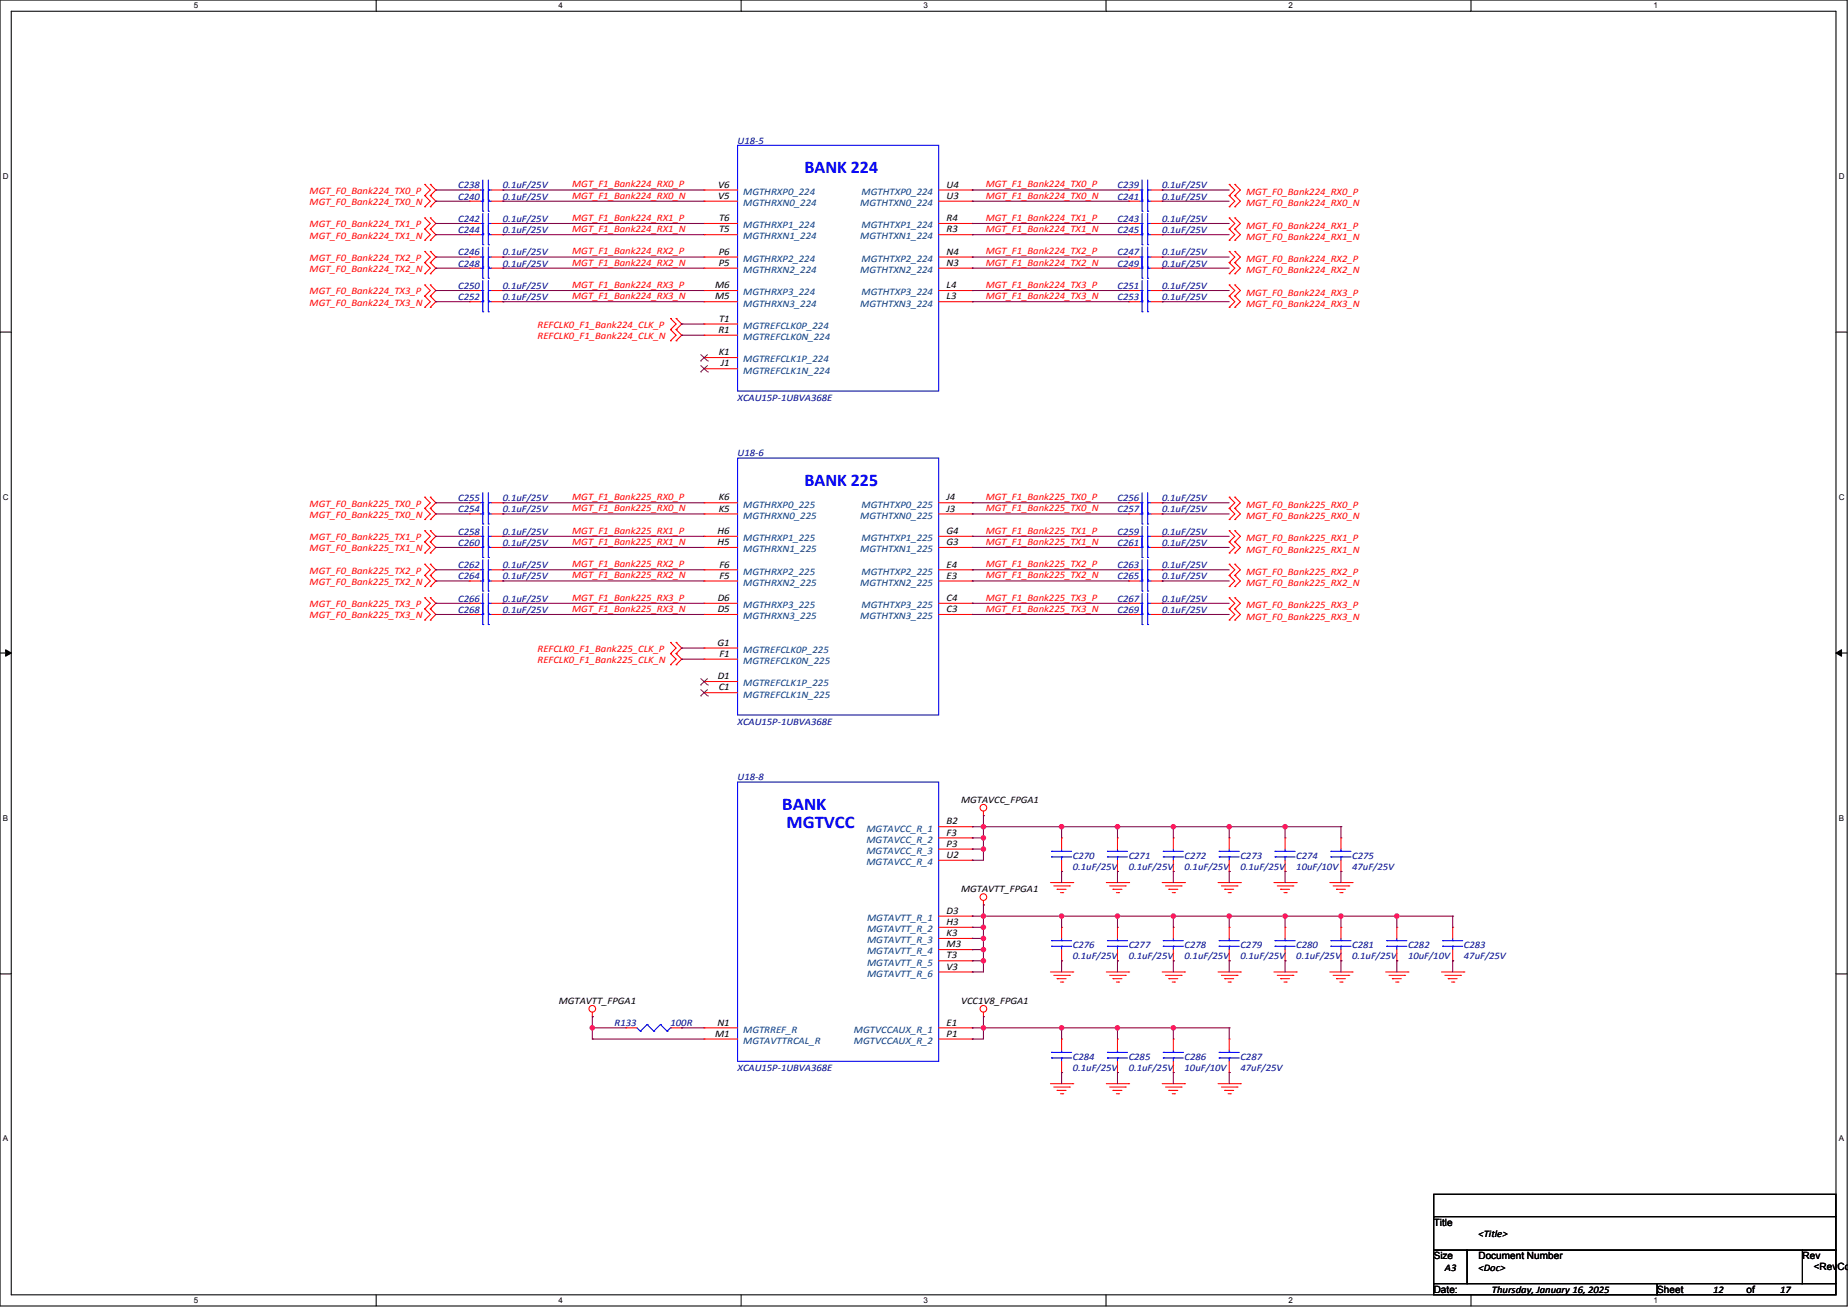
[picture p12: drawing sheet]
<svg xmlns="http://www.w3.org/2000/svg" width="1189mm" height="841mm" viewBox="0 0 1189 841" stroke-linecap="round" stroke-linejoin="round" font-family="sans-serif">
<defs><g id="words">
<g font-size="11.5" fill="#00f">
<text x="518" y="112">BANK 224</text>
<text x="518" y="313">BANK 225</text>
<text x="503" y="521">BANK</text>
<text x="506" y="533">MGTVCC</text>
</g>
<g font-size="6.5">
<text x="462" y="121">V6</text>
<text x="609" y="121">U4</text>
<text x="462" y="128">V5</text>
<text x="609" y="128">U3</text>
<text x="463" y="142">T6</text>
<text x="609" y="142">R4</text>
<text x="463" y="150">T5</text>
<text x="609" y="150">R3</text>
<text x="462" y="164">P6</text>
<text x="609" y="164">N4</text>
<text x="462" y="171">P5</text>
<text x="609" y="171">N3</text>
<text x="460" y="185">M6</text>
<text x="609" y="185">L4</text>
<text x="460" y="193">M5</text>
<text x="609" y="193">L3</text>
<text x="463" y="207">T1</text>
<text x="462" y="214">R1</text>
<text x="462" y="229">K1</text>
<text x="464" y="236">J1</text>
<text x="462" y="322">K6</text>
<text x="609" y="322">J4</text>
<text x="462" y="329">K5</text>
<text x="609" y="329">J3</text>
<text x="462" y="344">H6</text>
<text x="609" y="344">G4</text>
<text x="462" y="351">H5</text>
<text x="609" y="351">G3</text>
<text x="463" y="365">F6</text>
<text x="609" y="365">E4</text>
<text x="463" y="372">F5</text>
<text x="609" y="372">E3</text>
<text x="462" y="387">D6</text>
<text x="609" y="387">C4</text>
<text x="462" y="394">D5</text>
<text x="609" y="394">C3</text>
<text x="462" y="416">G1</text>
<text x="463" y="423">F1</text>
<text x="462" y="437">D1</text>
<text x="462" y="444">C1</text>
<text x="609" y="530">B2</text>
<text x="609" y="538">F3</text>
<text x="609" y="545">P3</text>
<text x="609" y="552">U2</text>
<text x="609" y="588">D3</text>
<text x="609" y="595">H3</text>
<text x="609" y="602">K3</text>
<text x="609" y="610">M3</text>
<text x="609" y="617">T3</text>
<text x="609" y="624">V3</text>
<text x="461" y="660">N1</text>
<text x="609" y="660">E1</text>
<text x="460" y="667">M1</text>
<text x="609" y="667">P1</text>
</g>
<g font-size="6.5" fill="#004080">
<text x="478" y="125">MGTHRXP0_224</text>
<text x="554" y="125">MGTHTXP0_224</text>
<text x="478" y="133">MGTHRXN0_224</text>
<text x="553" y="133">MGTHTXN0_224</text>
<text x="478" y="147">MGTHRXP1_224</text>
<text x="554" y="147">MGTHTXP1_224</text>
<text x="478" y="154">MGTHRXN1_224</text>
<text x="553" y="154">MGTHTXN1_224</text>
<text x="478" y="168">MGTHRXP2_224</text>
<text x="554" y="168">MGTHTXP2_224</text>
<text x="478" y="176">MGTHRXN2_224</text>
<text x="553" y="176">MGTHTXN2_224</text>
<text x="478" y="190">MGTHRXP3_224</text>
<text x="554" y="190">MGTHTXP3_224</text>
<text x="478" y="197">MGTHRXN3_224</text>
<text x="553" y="197">MGTHTXN3_224</text>
<text x="478" y="212">MGTREFCLK0P_224</text>
<text x="478" y="219">MGTREFCLK0N_224</text>
<text x="478" y="233">MGTREFCLK1P_224</text>
<text x="478" y="240">MGTREFCLK1N_224</text>
<text x="478" y="327">MGTHRXP0_225</text>
<text x="554" y="327">MGTHTXP0_225</text>
<text x="478" y="334">MGTHRXN0_225</text>
<text x="553" y="334">MGTHTXN0_225</text>
<text x="478" y="348">MGTHRXP1_225</text>
<text x="554" y="348">MGTHTXP1_225</text>
<text x="478" y="355">MGTHRXN1_225</text>
<text x="553" y="355">MGTHTXN1_225</text>
<text x="478" y="370">MGTHRXP2_225</text>
<text x="554" y="370">MGTHTXP2_225</text>
<text x="478" y="377">MGTHRXN2_225</text>
<text x="553" y="377">MGTHTXN2_225</text>
<text x="478" y="391">MGTHRXP3_225</text>
<text x="554" y="391">MGTHTXP3_225</text>
<text x="478" y="398">MGTHRXN3_225</text>
<text x="553" y="398">MGTHTXN3_225</text>
<text x="478" y="420">MGTREFCLK0P_225</text>
<text x="478" y="427">MGTREFCLK0N_225</text>
<text x="478" y="442">MGTREFCLK1P_225</text>
<text x="478" y="449">MGTREFCLK1N_225</text>
<text x="557" y="535">MGTAVCC_R_1</text>
<text x="557" y="542">MGTAVCC_R_2</text>
<text x="557" y="549">MGTAVCC_R_3</text>
<text x="557" y="557">MGTAVCC_R_4</text>
<text x="558" y="593">MGTAVTT_R_1</text>
<text x="558" y="600">MGTAVTT_R_2</text>
<text x="558" y="607">MGTAVTT_R_3</text>
<text x="558" y="614">MGTAVTT_R_4</text>
<text x="558" y="621">MGTAVTT_R_5</text>
<text x="558" y="629">MGTAVTT_R_6</text>
<text x="478" y="664">MGTRREF_R</text>
<text x="549" y="664">MGTVCCAUX_R_1</text>
<text x="478" y="672">MGTAVTTRCAL_R</text>
<text x="549" y="672">MGTVCCAUX_R_2</text>
</g>
<g font-size="6.4" fill="#000080">
<text x="474" y="92">U18-5</text>
<text x="295" y="121">C238</text>
<text x="324" y="121">0.1uF/25V</text>
<text x="719" y="121">C239</text>
<text x="748" y="121">0.1uF/25V</text>
<text x="295" y="128">C240</text>
<text x="324" y="128">0.1uF/25V</text>
<text x="719" y="128">C241</text>
<text x="748" y="128">0.1uF/25V</text>
<text x="295" y="143">C242</text>
<text x="324" y="143">0.1uF/25V</text>
<text x="719" y="143">C243</text>
<text x="748" y="143">0.1uF/25V</text>
<text x="295" y="150">C244</text>
<text x="324" y="150">0.1uF/25V</text>
<text x="719" y="150">C245</text>
<text x="748" y="150">0.1uF/25V</text>
<text x="295" y="164">C246</text>
<text x="324" y="164">0.1uF/25V</text>
<text x="719" y="164">C247</text>
<text x="748" y="164">0.1uF/25V</text>
<text x="295" y="172">C248</text>
<text x="324" y="172">0.1uF/25V</text>
<text x="719" y="172">C249</text>
<text x="748" y="172">0.1uF/25V</text>
<text x="295" y="186">C250</text>
<text x="324" y="186">0.1uF/25V</text>
<text x="719" y="186">C251</text>
<text x="748" y="186">0.1uF/25V</text>
<text x="295" y="193">C252</text>
<text x="324" y="193">0.1uF/25V</text>
<text x="719" y="193">C253</text>
<text x="748" y="193">0.1uF/25V</text>
<text x="474" y="258">XCAU15P-1UBVA368E</text>
<text x="474" y="294">U18-6</text>
<text x="295" y="322">C255</text>
<text x="324" y="322">0.1uF/25V</text>
<text x="719" y="322">C256</text>
<text x="748" y="322">0.1uF/25V</text>
<text x="295" y="330">C254</text>
<text x="324" y="330">0.1uF/25V</text>
<text x="719" y="330">C257</text>
<text x="748" y="330">0.1uF/25V</text>
<text x="295" y="344">C258</text>
<text x="324" y="344">0.1uF/25V</text>
<text x="719" y="344">C259</text>
<text x="748" y="344">0.1uF/25V</text>
<text x="295" y="351">C260</text>
<text x="324" y="351">0.1uF/25V</text>
<text x="719" y="351">C261</text>
<text x="748" y="351">0.1uF/25V</text>
<text x="295" y="366">C262</text>
<text x="324" y="366">0.1uF/25V</text>
<text x="719" y="366">C263</text>
<text x="748" y="366">0.1uF/25V</text>
<text x="295" y="373">C264</text>
<text x="324" y="373">0.1uF/25V</text>
<text x="719" y="373">C265</text>
<text x="748" y="373">0.1uF/25V</text>
<text x="295" y="387">C266</text>
<text x="324" y="387">0.1uF/25V</text>
<text x="719" y="387">C267</text>
<text x="748" y="387">0.1uF/25V</text>
<text x="295" y="394">C268</text>
<text x="324" y="394">0.1uF/25V</text>
<text x="719" y="394">C269</text>
<text x="748" y="394">0.1uF/25V</text>
<text x="474" y="466">XCAU15P-1UBVA368E</text>
<text x="474" y="502">U18-8</text>
<text x="690" y="552">C270</text>
<text x="726" y="552">C271</text>
<text x="762" y="552">C272</text>
<text x="798" y="552">C273</text>
<text x="834" y="552">C274</text>
<text x="870" y="552">C275</text>
<text x="690" y="560">0.1uF/25V</text>
<text x="726" y="560">0.1uF/25V</text>
<text x="762" y="560">0.1uF/25V</text>
<text x="798" y="560">0.1uF/25V</text>
<text x="834" y="560">10uF/10V</text>
<text x="870" y="560">47uF/25V</text>
<text x="690" y="610">C276</text>
<text x="726" y="610">C277</text>
<text x="762" y="610">C278</text>
<text x="798" y="610">C279</text>
<text x="834" y="610">C280</text>
<text x="870" y="610">C281</text>
<text x="906" y="610">C282</text>
<text x="942" y="610">C283</text>
<text x="690" y="617">0.1uF/25V</text>
<text x="726" y="617">0.1uF/25V</text>
<text x="762" y="617">0.1uF/25V</text>
<text x="798" y="617">0.1uF/25V</text>
<text x="834" y="617">0.1uF/25V</text>
<text x="870" y="617">0.1uF/25V</text>
<text x="906" y="617">10uF/10V</text>
<text x="942" y="617">47uF/25V</text>
<text x="395" y="660">R133</text>
<text x="431" y="660">100R</text>
<text x="690" y="682">C284</text>
<text x="726" y="682">C285</text>
<text x="762" y="682">C286</text>
<text x="798" y="682">C287</text>
<text x="474" y="689">XCAU15P-1UBVA368E</text>
<text x="690" y="689">0.1uF/25V</text>
<text x="726" y="689">0.1uF/25V</text>
<text x="762" y="689">10uF/10V</text>
<text x="798" y="689">47uF/25V</text>
</g>
<g font-size="6.4" fill="#f00">
<text x="199" y="125">MGT_F0_Bank224_TX0_P</text>
<text x="368" y="121">MGT_F1_Bank224_RX0_P</text>
<text x="634" y="121">MGT_F1_Bank224_TX0_P</text>
<text x="802" y="126">MGT_F0_Bank224_RX0_P</text>
<text x="199" y="132">MGT_F0_Bank224_TX0_N</text>
<text x="368" y="128">MGT_F1_Bank224_RX0_N</text>
<text x="634" y="128">MGT_F1_Bank224_TX0_N</text>
<text x="802" y="133">MGT_F0_Bank224_RX0_N</text>
<text x="368" y="142">MGT_F1_Bank224_RX1_P</text>
<text x="634" y="142">MGT_F1_Bank224_TX1_P</text>
<text x="199" y="146">MGT_F0_Bank224_TX1_P</text>
<text x="368" y="149">MGT_F1_Bank224_RX1_N</text>
<text x="634" y="149">MGT_F1_Bank224_TX1_N</text>
<text x="802" y="147">MGT_F0_Bank224_RX1_P</text>
<text x="199" y="154">MGT_F0_Bank224_TX1_N</text>
<text x="802" y="154">MGT_F0_Bank224_RX1_N</text>
<text x="199" y="168">MGT_F0_Bank224_TX2_P</text>
<text x="368" y="164">MGT_F1_Bank224_RX2_P</text>
<text x="634" y="164">MGT_F1_Bank224_TX2_P</text>
<text x="368" y="171">MGT_F1_Bank224_RX2_N</text>
<text x="634" y="171">MGT_F1_Bank224_TX2_N</text>
<text x="802" y="169">MGT_F0_Bank224_RX2_P</text>
<text x="199" y="175">MGT_F0_Bank224_TX2_N</text>
<text x="802" y="176">MGT_F0_Bank224_RX2_N</text>
<text x="368" y="185">MGT_F1_Bank224_RX3_P</text>
<text x="634" y="185">MGT_F1_Bank224_TX3_P</text>
<text x="199" y="189">MGT_F0_Bank224_TX3_P</text>
<text x="802" y="190">MGT_F0_Bank224_RX3_P</text>
<text x="199" y="197">MGT_F0_Bank224_TX3_N</text>
<text x="368" y="192">MGT_F1_Bank224_RX3_N</text>
<text x="634" y="192">MGT_F1_Bank224_TX3_N</text>
<text x="802" y="197">MGT_F0_Bank224_RX3_N</text>
<text x="346" y="211">REFCLK0_F1_Bank224_CLK_P</text>
<text x="346" y="218">REFCLK0_F1_Bank224_CLK_N</text>
<text x="368" y="322">MGT_F1_Bank225_RX0_P</text>
<text x="634" y="322">MGT_F1_Bank225_TX0_P</text>
<text x="199" y="326">MGT_F0_Bank225_TX0_P</text>
<text x="368" y="329">MGT_F1_Bank225_RX0_N</text>
<text x="634" y="329">MGT_F1_Bank225_TX0_N</text>
<text x="802" y="327">MGT_F0_Bank225_RX0_P</text>
<text x="199" y="333">MGT_F0_Bank225_TX0_N</text>
<text x="802" y="334">MGT_F0_Bank225_RX0_N</text>
<text x="199" y="348">MGT_F0_Bank225_TX1_P</text>
<text x="368" y="343">MGT_F1_Bank225_RX1_P</text>
<text x="634" y="343">MGT_F1_Bank225_TX1_P</text>
<text x="368" y="351">MGT_F1_Bank225_RX1_N</text>
<text x="634" y="351">MGT_F1_Bank225_TX1_N</text>
<text x="802" y="348">MGT_F0_Bank225_RX1_P</text>
<text x="199" y="355">MGT_F0_Bank225_TX1_N</text>
<text x="802" y="356">MGT_F0_Bank225_RX1_N</text>
<text x="368" y="365">MGT_F1_Bank225_RX2_P</text>
<text x="634" y="365">MGT_F1_Bank225_TX2_P</text>
<text x="199" y="369">MGT_F0_Bank225_TX2_P</text>
<text x="802" y="370">MGT_F0_Bank225_RX2_P</text>
<text x="199" y="376">MGT_F0_Bank225_TX2_N</text>
<text x="368" y="372">MGT_F1_Bank225_RX2_N</text>
<text x="634" y="372">MGT_F1_Bank225_TX2_N</text>
<text x="802" y="377">MGT_F0_Bank225_RX2_N</text>
<text x="368" y="387">MGT_F1_Bank225_RX3_P</text>
<text x="634" y="387">MGT_F1_Bank225_TX3_P</text>
<text x="199" y="391">MGT_F0_Bank225_TX3_P</text>
<text x="368" y="394">MGT_F1_Bank225_RX3_N</text>
<text x="634" y="394">MGT_F1_Bank225_TX3_N</text>
<text x="802" y="391">MGT_F0_Bank225_RX3_P</text>
<text x="199" y="398">MGT_F0_Bank225_TX3_N</text>
<text x="802" y="399">MGT_F0_Bank225_RX3_N</text>
<text x="346" y="420">REFCLK0_F1_Bank225_CLK_P</text>
<text x="346" y="427">REFCLK0_F1_Bank225_CLK_N</text>
</g>
<g font-size="6.4">
<text x="618" y="517">MGTAVCC_FPGA1</text>
<text x="618" y="574">MGTAVTT_FPGA1</text>
<text x="359" y="646">MGTAVTT_FPGA1</text>
<text x="618" y="646">VCC1V8_FPGA1</text>
<text x="922" y="789">Title</text>
<text x="951" y="796">&lt;Title&gt;</text>
<text x="922" y="810">Size</text>
<text x="951" y="810">Document Number</text>
<text x="1160" y="810">Rev</text>
<text x="929" y="818">A3</text>
<text x="951" y="818">&lt;Doc&gt;</text>
<text x="1167" y="817">&lt;RevCo</text>
<text x="922" y="832">Date:</text>
<text x="960" y="832">Thursday, January 16, 2025</text>
<text x="1066" y="832">Sheet</text>
<text x="1102" y="832">12</text>
<text x="1124" y="832">of</text>
<text x="1145" y="832">17</text>
</g>
<g font-size="5.2">
<text x="125" y="5">5</text>
<text x="359" y="5">4</text>
<text x="594" y="5">3</text>
<text x="829" y="5">2</text>
<text x="1064" y="5">1</text>
<text x="2" y="115">D</text>
<text x="1183" y="115">D</text>
<text x="2" y="322">C</text>
<text x="1183" y="322">C</text>
<text x="2" y="528">B</text>
<text x="1183" y="528">B</text>
<text x="2" y="734">A</text>
<text x="1183" y="734">A</text>
<text x="125" y="838">5</text>
<text x="359" y="838">4</text>
<text x="594" y="838">3</text>
<text x="829" y="838">2</text>
<text x="1064" y="838">1</text>
</g>
</g></defs>
<path d="M0 0h1188v840h-1188zM7 7h1174v826h-1174z" fill="none" stroke="#000" stroke-width=".68"/>
<g fill="#fff">
<path d="M125 1h2v6h-2z"/>
<path d="M125 834h2v6h-2z"/>
</g>
<path d="M242 0v7M242 833v7" fill="none" stroke="#000" stroke-width=".68"/>
<g fill="#fff">
<path d="M359 1h3v6h-3z"/>
<path d="M359 834h3v6h-3z"/>
</g>
<path d="M477 0v7M477 833v7" fill="none" stroke="#000" stroke-width=".68"/>
<g fill="#fff">
<path d="M594 1h3v6h-3z"/>
<path d="M594 834h3v6h-3z"/>
</g>
<path d="M711 0v7M711 833v7" fill="none" stroke="#000" stroke-width=".68"/>
<g fill="#fff">
<path d="M829 1h3v6h-3z"/>
<path d="M829 834h3v6h-3z"/>
</g>
<path d="M946 0v7M946 833v7" fill="none" stroke="#000" stroke-width=".68"/>
<g fill="#fff">
<path d="M1064 1h2v6h-2z"/>
<path d="M1064 834h2v6h-2z"/>
<path d="M2 110h4v6h-4z"/>
<path d="M1183 110h4v6h-4z"/>
<path d="M2 317h4v6h-4z"/>
<path d="M1183 317h4v6h-4z"/>
</g>
<path d="M0 214h7M1181 214h7" fill="none" stroke="#000" stroke-width=".68"/>
<g fill="#fff">
<path d="M2 523h3v6h-3z"/>
<path d="M1183 523h3v6h-3z"/>
</g>
<path d="M0 420h7M1181 420h7" fill="none" stroke="#000" stroke-width=".68"/>
<path d="M4 418l3 2-3 2zM1181 420l4-2v4z" fill="#000" stroke="#000" stroke-width=".64"/>
<g fill="#fff">
<path d="M2 730h3v6h-3z"/>
<path d="M1183 730h3v6h-3z"/>
</g>
<path d="M0 627h7M1181 627h7" fill="none" stroke="#000" stroke-width=".68"/>
<path d="M633 579v3" fill="none" stroke="#f00" stroke-width=".68"/>
<circle cx="633" cy="582" r=".3" fill="#f00"/>
<g fill="none" stroke="#f00" stroke-width=".68">
<path d="M633 522v3"/>
<circle cx="633" cy="577" r="2.1"/>
</g>
<circle cx="633" cy="525" r=".3" fill="#f00"/>
<g fill="none" stroke="#f00" stroke-width=".68">
<path d="M633 651v3"/>
<circle cx="633" cy="520" r="2.1"/>
</g>
<circle cx="633" cy="654" r=".3" fill="#f00"/>
<g fill="none" stroke="#f00" stroke-width=".68">
<path d="M712 568h14"/>
<circle cx="633" cy="649" r="2.1"/>
</g>
<circle cx="726" cy="568" r=".3" fill="#f00"/>
<path d="M714 570h10" fill="none" stroke="#f00" stroke-width=".68"/>
<circle cx="724" cy="570" r=".3" fill="#f00"/>
<path d="M716 572h6" fill="none" stroke="#f00" stroke-width=".68"/>
<circle cx="716" cy="572" r=".3" fill="#f00"/>
<path d="M718 574h2" fill="none" stroke="#f00" stroke-width=".68"/>
<circle cx="720" cy="574" r=".3" fill="#f00"/>
<path d="M676 568h14" fill="none" stroke="#f00" stroke-width=".68"/>
<circle cx="690" cy="568" r=".3" fill="#f00"/>
<path d="M678 570h10" fill="none" stroke="#f00" stroke-width=".68"/>
<circle cx="688" cy="570" r=".3" fill="#f00"/>
<path d="M680 572h6" fill="none" stroke="#f00" stroke-width=".68"/>
<circle cx="680" cy="572" r=".3" fill="#f00"/>
<path d="M682 574h2" fill="none" stroke="#f00" stroke-width=".68"/>
<circle cx="684" cy="574" r=".3" fill="#f00"/>
<path d="M784 568h14" fill="none" stroke="#f00" stroke-width=".68"/>
<circle cx="798" cy="568" r=".3" fill="#f00"/>
<path d="M786 570h10" fill="none" stroke="#f00" stroke-width=".68"/>
<circle cx="796" cy="570" r=".3" fill="#f00"/>
<path d="M788 572h6" fill="none" stroke="#f00" stroke-width=".68"/>
<circle cx="788" cy="572" r=".3" fill="#f00"/>
<path d="M790 574h1" fill="none" stroke="#f00" stroke-width=".68"/>
<circle cx="791" cy="574" r=".3" fill="#f00"/>
<path d="M748 568h14" fill="none" stroke="#f00" stroke-width=".68"/>
<circle cx="762" cy="568" r=".3" fill="#f00"/>
<path d="M750 570h10" fill="none" stroke="#f00" stroke-width=".68"/>
<circle cx="760" cy="570" r=".3" fill="#f00"/>
<path d="M752 572h6" fill="none" stroke="#f00" stroke-width=".68"/>
<circle cx="752" cy="572" r=".3" fill="#f00"/>
<path d="M754 574h2" fill="none" stroke="#f00" stroke-width=".68"/>
<circle cx="756" cy="574" r=".3" fill="#f00"/>
<path d="M819 568h15" fill="none" stroke="#f00" stroke-width=".68"/>
<circle cx="834" cy="568" r=".3" fill="#f00"/>
<path d="M822 570h10" fill="none" stroke="#f00" stroke-width=".68"/>
<circle cx="832" cy="570" r=".3" fill="#f00"/>
<path d="M824 572h6" fill="none" stroke="#f00" stroke-width=".68"/>
<circle cx="824" cy="572" r=".3" fill="#f00"/>
<path d="M826 574h1" fill="none" stroke="#f00" stroke-width=".68"/>
<circle cx="827" cy="574" r=".3" fill="#f00"/>
<path d="M855 568h15" fill="none" stroke="#f00" stroke-width=".68"/>
<circle cx="870" cy="568" r=".3" fill="#f00"/>
<path d="M858 570h10" fill="none" stroke="#f00" stroke-width=".68"/>
<circle cx="868" cy="570" r=".3" fill="#f00"/>
<path d="M860 572h6" fill="none" stroke="#f00" stroke-width=".68"/>
<circle cx="860" cy="572" r=".3" fill="#f00"/>
<path d="M862 574h1" fill="none" stroke="#f00" stroke-width=".68"/>
<circle cx="863" cy="574" r=".3" fill="#f00"/>
<path d="M712 625h14" fill="none" stroke="#f00" stroke-width=".68"/>
<circle cx="726" cy="625" r=".3" fill="#f00"/>
<path d="M714 628h10" fill="none" stroke="#f00" stroke-width=".68"/>
<circle cx="724" cy="628" r=".3" fill="#f00"/>
<path d="M716 630h6" fill="none" stroke="#f00" stroke-width=".68"/>
<circle cx="716" cy="630" r=".3" fill="#f00"/>
<path d="M718 632h2" fill="none" stroke="#f00" stroke-width=".68"/>
<circle cx="720" cy="632" r=".3" fill="#f00"/>
<path d="M676 625h14" fill="none" stroke="#f00" stroke-width=".68"/>
<circle cx="690" cy="625" r=".3" fill="#f00"/>
<path d="M678 628h10" fill="none" stroke="#f00" stroke-width=".68"/>
<circle cx="688" cy="628" r=".3" fill="#f00"/>
<path d="M680 630h6" fill="none" stroke="#f00" stroke-width=".68"/>
<circle cx="680" cy="630" r=".3" fill="#f00"/>
<path d="M682 632h2" fill="none" stroke="#f00" stroke-width=".68"/>
<circle cx="684" cy="632" r=".3" fill="#f00"/>
<path d="M784 625h14" fill="none" stroke="#f00" stroke-width=".68"/>
<circle cx="798" cy="625" r=".3" fill="#f00"/>
<path d="M786 628h10" fill="none" stroke="#f00" stroke-width=".68"/>
<circle cx="796" cy="628" r=".3" fill="#f00"/>
<path d="M788 630h6" fill="none" stroke="#f00" stroke-width=".68"/>
<circle cx="788" cy="630" r=".3" fill="#f00"/>
<path d="M790 632h1" fill="none" stroke="#f00" stroke-width=".68"/>
<circle cx="791" cy="632" r=".3" fill="#f00"/>
<path d="M748 625h14" fill="none" stroke="#f00" stroke-width=".68"/>
<circle cx="762" cy="625" r=".3" fill="#f00"/>
<path d="M750 628h10" fill="none" stroke="#f00" stroke-width=".68"/>
<circle cx="760" cy="628" r=".3" fill="#f00"/>
<path d="M752 630h6" fill="none" stroke="#f00" stroke-width=".68"/>
<circle cx="752" cy="630" r=".3" fill="#f00"/>
<path d="M754 632h2" fill="none" stroke="#f00" stroke-width=".68"/>
<circle cx="756" cy="632" r=".3" fill="#f00"/>
<path d="M891 625h15" fill="none" stroke="#f00" stroke-width=".68"/>
<circle cx="906" cy="625" r=".3" fill="#f00"/>
<path d="M894 628h10" fill="none" stroke="#f00" stroke-width=".68"/>
<circle cx="904" cy="628" r=".3" fill="#f00"/>
<path d="M896 630h5" fill="none" stroke="#f00" stroke-width=".68"/>
<circle cx="896" cy="630" r=".3" fill="#f00"/>
<path d="M898 632h1" fill="none" stroke="#f00" stroke-width=".68"/>
<circle cx="899" cy="632" r=".3" fill="#f00"/>
<path d="M927 625h15" fill="none" stroke="#f00" stroke-width=".68"/>
<circle cx="942" cy="625" r=".3" fill="#f00"/>
<path d="M929 628h11" fill="none" stroke="#f00" stroke-width=".68"/>
<circle cx="940" cy="628" r=".3" fill="#f00"/>
<path d="M932 630h5" fill="none" stroke="#f00" stroke-width=".68"/>
<circle cx="932" cy="630" r=".3" fill="#f00"/>
<path d="M934 632h1" fill="none" stroke="#f00" stroke-width=".68"/>
<circle cx="935" cy="632" r=".3" fill="#f00"/>
<path d="M855 625h15" fill="none" stroke="#f00" stroke-width=".68"/>
<circle cx="870" cy="625" r=".3" fill="#f00"/>
<path d="M858 628h10" fill="none" stroke="#f00" stroke-width=".68"/>
<circle cx="868" cy="628" r=".3" fill="#f00"/>
<path d="M860 630h6" fill="none" stroke="#f00" stroke-width=".68"/>
<circle cx="860" cy="630" r=".3" fill="#f00"/>
<path d="M862 632h1" fill="none" stroke="#f00" stroke-width=".68"/>
<circle cx="863" cy="632" r=".3" fill="#f00"/>
<path d="M819 625h15" fill="none" stroke="#f00" stroke-width=".68"/>
<circle cx="834" cy="625" r=".3" fill="#f00"/>
<path d="M822 628h10" fill="none" stroke="#f00" stroke-width=".68"/>
<circle cx="832" cy="628" r=".3" fill="#f00"/>
<path d="M824 630h6" fill="none" stroke="#f00" stroke-width=".68"/>
<circle cx="824" cy="630" r=".3" fill="#f00"/>
<path d="M826 632h1" fill="none" stroke="#f00" stroke-width=".68"/>
<circle cx="827" cy="632" r=".3" fill="#f00"/>
<path d="M712 697h14" fill="none" stroke="#f00" stroke-width=".68"/>
<circle cx="726" cy="697" r=".3" fill="#f00"/>
<path d="M714 699h10" fill="none" stroke="#f00" stroke-width=".68"/>
<circle cx="724" cy="699" r=".3" fill="#f00"/>
<path d="M716 702h6" fill="none" stroke="#f00" stroke-width=".68"/>
<circle cx="716" cy="702" r=".3" fill="#f00"/>
<path d="M718 704h2" fill="none" stroke="#f00" stroke-width=".68"/>
<circle cx="720" cy="704" r=".3" fill="#f00"/>
<path d="M676 697h14" fill="none" stroke="#f00" stroke-width=".68"/>
<circle cx="690" cy="697" r=".3" fill="#f00"/>
<path d="M678 699h10" fill="none" stroke="#f00" stroke-width=".68"/>
<circle cx="688" cy="699" r=".3" fill="#f00"/>
<path d="M680 702h6" fill="none" stroke="#f00" stroke-width=".68"/>
<circle cx="680" cy="702" r=".3" fill="#f00"/>
<path d="M682 704h2" fill="none" stroke="#f00" stroke-width=".68"/>
<circle cx="684" cy="704" r=".3" fill="#f00"/>
<path d="M748 697h14" fill="none" stroke="#f00" stroke-width=".68"/>
<circle cx="762" cy="697" r=".3" fill="#f00"/>
<path d="M750 699h10" fill="none" stroke="#f00" stroke-width=".68"/>
<circle cx="760" cy="699" r=".3" fill="#f00"/>
<path d="M752 702h6" fill="none" stroke="#f00" stroke-width=".68"/>
<circle cx="752" cy="702" r=".3" fill="#f00"/>
<path d="M754 704h2" fill="none" stroke="#f00" stroke-width=".68"/>
<circle cx="756" cy="704" r=".3" fill="#f00"/>
<path d="M784 697h14" fill="none" stroke="#f00" stroke-width=".68"/>
<circle cx="798" cy="697" r=".3" fill="#f00"/>
<path d="M786 699h10" fill="none" stroke="#f00" stroke-width=".68"/>
<circle cx="796" cy="699" r=".3" fill="#f00"/>
<path d="M788 702h6" fill="none" stroke="#f00" stroke-width=".68"/>
<circle cx="788" cy="702" r=".3" fill="#f00"/>
<path d="M790 704h1" fill="none" stroke="#f00" stroke-width=".68"/>
<circle cx="791" cy="704" r=".3" fill="#f00"/>
<path d="M381 651v3" fill="none" stroke="#f00" stroke-width=".68"/>
<circle cx="381" cy="654" r=".3" fill="#f00"/>
<g fill="none" stroke="#f00" stroke-width=".68">
<path d="M277 119l3 3"/>
<circle cx="381" cy="649" r="2.1"/>
</g>
<circle cx="277" cy="119" r=".3" fill="#f00"/>
<path d="M280 122l-3 4" fill="none" stroke="#f00" stroke-width=".68"/>
<circle cx="277" cy="126" r=".3" fill="#f00"/>
<path d="M277 122l-4 4" fill="none" stroke="#f00" stroke-width=".68"/>
<circle cx="273" cy="126" r=".3" fill="#f00"/>
<path d="M273 119l4 3" fill="none" stroke="#f00" stroke-width=".68"/>
<circle cx="273" cy="119" r=".3" fill="#f00"/>
<path d="M794 119l4 3" fill="none" stroke="#f00" stroke-width=".68"/>
<circle cx="794" cy="119" r=".3" fill="#f00"/>
<path d="M798 122l-4 4" fill="none" stroke="#f00" stroke-width=".68"/>
<circle cx="794" cy="126" r=".3" fill="#f00"/>
<path d="M791 119l3 3" fill="none" stroke="#f00" stroke-width=".68"/>
<circle cx="791" cy="119" r=".3" fill="#f00"/>
<path d="M794 122l-3 4" fill="none" stroke="#f00" stroke-width=".68"/>
<circle cx="791" cy="126" r=".3" fill="#f00"/>
<path d="M277 126l3 3" fill="none" stroke="#f00" stroke-width=".68"/>
<circle cx="277" cy="126" r=".3" fill="#f00"/>
<path d="M280 129l-3 4" fill="none" stroke="#f00" stroke-width=".68"/>
<circle cx="277" cy="133" r=".3" fill="#f00"/>
<path d="M277 129l-4 4" fill="none" stroke="#f00" stroke-width=".68"/>
<circle cx="273" cy="133" r=".3" fill="#f00"/>
<path d="M273 126l4 3" fill="none" stroke="#f00" stroke-width=".68"/>
<circle cx="273" cy="126" r=".3" fill="#f00"/>
<path d="M794 126l4 3" fill="none" stroke="#f00" stroke-width=".68"/>
<circle cx="794" cy="126" r=".3" fill="#f00"/>
<path d="M798 129l-4 4" fill="none" stroke="#f00" stroke-width=".68"/>
<circle cx="794" cy="133" r=".3" fill="#f00"/>
<path d="M791 126l3 3" fill="none" stroke="#f00" stroke-width=".68"/>
<circle cx="791" cy="126" r=".3" fill="#f00"/>
<path d="M794 129l-3 4" fill="none" stroke="#f00" stroke-width=".68"/>
<circle cx="791" cy="133" r=".3" fill="#f00"/>
<path d="M277 140l3 4" fill="none" stroke="#f00" stroke-width=".68"/>
<circle cx="277" cy="140" r=".3" fill="#f00"/>
<path d="M280 144l-3 3" fill="none" stroke="#f00" stroke-width=".68"/>
<circle cx="277" cy="147" r=".3" fill="#f00"/>
<path d="M277 144l-4 3" fill="none" stroke="#f00" stroke-width=".68"/>
<circle cx="273" cy="147" r=".3" fill="#f00"/>
<path d="M273 140l4 4" fill="none" stroke="#f00" stroke-width=".68"/>
<circle cx="273" cy="140" r=".3" fill="#f00"/>
<path d="M794 140l4 4" fill="none" stroke="#f00" stroke-width=".68"/>
<circle cx="794" cy="140" r=".3" fill="#f00"/>
<path d="M798 144l-4 3" fill="none" stroke="#f00" stroke-width=".68"/>
<circle cx="794" cy="147" r=".3" fill="#f00"/>
<path d="M791 140l3 4" fill="none" stroke="#f00" stroke-width=".68"/>
<circle cx="791" cy="140" r=".3" fill="#f00"/>
<path d="M794 144l-3 3" fill="none" stroke="#f00" stroke-width=".68"/>
<circle cx="791" cy="147" r=".3" fill="#f00"/>
<path d="M277 147l3 4" fill="none" stroke="#f00" stroke-width=".68"/>
<circle cx="277" cy="147" r=".3" fill="#f00"/>
<path d="M280 151l-3 4" fill="none" stroke="#f00" stroke-width=".68"/>
<circle cx="277" cy="155" r=".3" fill="#f00"/>
<path d="M277 151l-4 4" fill="none" stroke="#f00" stroke-width=".68"/>
<circle cx="273" cy="155" r=".3" fill="#f00"/>
<path d="M273 147l4 4" fill="none" stroke="#f00" stroke-width=".68"/>
<circle cx="273" cy="147" r=".3" fill="#f00"/>
<path d="M794 147l4 4" fill="none" stroke="#f00" stroke-width=".68"/>
<circle cx="794" cy="147" r=".3" fill="#f00"/>
<path d="M798 151l-4 4" fill="none" stroke="#f00" stroke-width=".68"/>
<circle cx="794" cy="155" r=".3" fill="#f00"/>
<path d="M791 147l3 4" fill="none" stroke="#f00" stroke-width=".68"/>
<circle cx="791" cy="147" r=".3" fill="#f00"/>
<path d="M794 151l-3 4" fill="none" stroke="#f00" stroke-width=".68"/>
<circle cx="791" cy="155" r=".3" fill="#f00"/>
<path d="M277 162l3 3" fill="none" stroke="#f00" stroke-width=".68"/>
<circle cx="277" cy="162" r=".3" fill="#f00"/>
<path d="M280 165l-3 4" fill="none" stroke="#f00" stroke-width=".68"/>
<circle cx="277" cy="169" r=".3" fill="#f00"/>
<path d="M277 165l-4 4" fill="none" stroke="#f00" stroke-width=".68"/>
<circle cx="273" cy="169" r=".3" fill="#f00"/>
<path d="M273 162l4 3" fill="none" stroke="#f00" stroke-width=".68"/>
<circle cx="273" cy="162" r=".3" fill="#f00"/>
<path d="M794 162l4 3" fill="none" stroke="#f00" stroke-width=".68"/>
<circle cx="794" cy="162" r=".3" fill="#f00"/>
<path d="M798 165l-4 4" fill="none" stroke="#f00" stroke-width=".68"/>
<circle cx="794" cy="169" r=".3" fill="#f00"/>
<path d="M791 162l3 3" fill="none" stroke="#f00" stroke-width=".68"/>
<circle cx="791" cy="162" r=".3" fill="#f00"/>
<path d="M794 165l-3 4" fill="none" stroke="#f00" stroke-width=".68"/>
<circle cx="791" cy="169" r=".3" fill="#f00"/>
<path d="M277 169l3 4" fill="none" stroke="#f00" stroke-width=".68"/>
<circle cx="277" cy="169" r=".3" fill="#f00"/>
<path d="M280 173l-3 3" fill="none" stroke="#f00" stroke-width=".68"/>
<circle cx="277" cy="176" r=".3" fill="#f00"/>
<path d="M277 173l-4 3" fill="none" stroke="#f00" stroke-width=".68"/>
<circle cx="273" cy="176" r=".3" fill="#f00"/>
<path d="M273 169l4 4" fill="none" stroke="#f00" stroke-width=".68"/>
<circle cx="273" cy="169" r=".3" fill="#f00"/>
<path d="M794 169l4 4" fill="none" stroke="#f00" stroke-width=".68"/>
<circle cx="794" cy="169" r=".3" fill="#f00"/>
<path d="M798 173l-4 3" fill="none" stroke="#f00" stroke-width=".68"/>
<circle cx="794" cy="176" r=".3" fill="#f00"/>
<path d="M791 169l3 4" fill="none" stroke="#f00" stroke-width=".68"/>
<circle cx="791" cy="169" r=".3" fill="#f00"/>
<path d="M794 173l-3 3" fill="none" stroke="#f00" stroke-width=".68"/>
<circle cx="791" cy="176" r=".3" fill="#f00"/>
<path d="M277 183l3 4" fill="none" stroke="#f00" stroke-width=".68"/>
<circle cx="277" cy="183" r=".3" fill="#f00"/>
<path d="M280 187l-3 4" fill="none" stroke="#f00" stroke-width=".68"/>
<circle cx="277" cy="191" r=".3" fill="#f00"/>
<path d="M277 187l-4 4" fill="none" stroke="#f00" stroke-width=".68"/>
<circle cx="273" cy="191" r=".3" fill="#f00"/>
<path d="M273 183l4 4" fill="none" stroke="#f00" stroke-width=".68"/>
<circle cx="273" cy="183" r=".3" fill="#f00"/>
<path d="M794 183l4 4" fill="none" stroke="#f00" stroke-width=".68"/>
<circle cx="794" cy="183" r=".3" fill="#f00"/>
<path d="M798 187l-4 4" fill="none" stroke="#f00" stroke-width=".68"/>
<circle cx="794" cy="191" r=".3" fill="#f00"/>
<path d="M791 183l3 4" fill="none" stroke="#f00" stroke-width=".68"/>
<circle cx="791" cy="183" r=".3" fill="#f00"/>
<path d="M794 187l-3 4" fill="none" stroke="#f00" stroke-width=".68"/>
<circle cx="791" cy="191" r=".3" fill="#f00"/>
<path d="M277 191l3 3" fill="none" stroke="#f00" stroke-width=".68"/>
<circle cx="277" cy="191" r=".3" fill="#f00"/>
<path d="M280 194l-3 4" fill="none" stroke="#f00" stroke-width=".68"/>
<circle cx="277" cy="198" r=".3" fill="#f00"/>
<path d="M277 194l-4 4" fill="none" stroke="#f00" stroke-width=".68"/>
<circle cx="273" cy="198" r=".3" fill="#f00"/>
<path d="M273 191l4 3" fill="none" stroke="#f00" stroke-width=".68"/>
<circle cx="273" cy="191" r=".3" fill="#f00"/>
<path d="M794 191l4 3" fill="none" stroke="#f00" stroke-width=".68"/>
<circle cx="794" cy="191" r=".3" fill="#f00"/>
<path d="M798 194l-4 4" fill="none" stroke="#f00" stroke-width=".68"/>
<circle cx="794" cy="198" r=".3" fill="#f00"/>
<path d="M791 191l3 3" fill="none" stroke="#f00" stroke-width=".68"/>
<circle cx="791" cy="191" r=".3" fill="#f00"/>
<path d="M794 194l-3 4" fill="none" stroke="#f00" stroke-width=".68"/>
<circle cx="791" cy="198" r=".3" fill="#f00"/>
<path d="M277 320l3 4" fill="none" stroke="#f00" stroke-width=".68"/>
<circle cx="277" cy="320" r=".3" fill="#f00"/>
<path d="M280 324l-3 3" fill="none" stroke="#f00" stroke-width=".68"/>
<circle cx="277" cy="327" r=".3" fill="#f00"/>
<path d="M277 324l-4 3" fill="none" stroke="#f00" stroke-width=".68"/>
<circle cx="273" cy="327" r=".3" fill="#f00"/>
<path d="M273 320l4 4" fill="none" stroke="#f00" stroke-width=".68"/>
<circle cx="273" cy="320" r=".3" fill="#f00"/>
<path d="M794 320l4 4" fill="none" stroke="#f00" stroke-width=".68"/>
<circle cx="794" cy="320" r=".3" fill="#f00"/>
<path d="M798 324l-4 3" fill="none" stroke="#f00" stroke-width=".68"/>
<circle cx="794" cy="327" r=".3" fill="#f00"/>
<path d="M791 320l3 4" fill="none" stroke="#f00" stroke-width=".68"/>
<circle cx="791" cy="320" r=".3" fill="#f00"/>
<path d="M794 324l-3 3" fill="none" stroke="#f00" stroke-width=".68"/>
<circle cx="791" cy="327" r=".3" fill="#f00"/>
<path d="M277 327l3 4" fill="none" stroke="#f00" stroke-width=".68"/>
<circle cx="277" cy="327" r=".3" fill="#f00"/>
<path d="M280 331l-3 3" fill="none" stroke="#f00" stroke-width=".68"/>
<circle cx="277" cy="334" r=".3" fill="#f00"/>
<path d="M277 331l-4 3" fill="none" stroke="#f00" stroke-width=".68"/>
<circle cx="273" cy="334" r=".3" fill="#f00"/>
<path d="M273 327l4 4" fill="none" stroke="#f00" stroke-width=".68"/>
<circle cx="273" cy="327" r=".3" fill="#f00"/>
<path d="M794 327l4 4" fill="none" stroke="#f00" stroke-width=".68"/>
<circle cx="794" cy="327" r=".3" fill="#f00"/>
<path d="M798 331l-4 3" fill="none" stroke="#f00" stroke-width=".68"/>
<circle cx="794" cy="334" r=".3" fill="#f00"/>
<path d="M791 327l3 4" fill="none" stroke="#f00" stroke-width=".68"/>
<circle cx="791" cy="327" r=".3" fill="#f00"/>
<path d="M794 331l-3 3" fill="none" stroke="#f00" stroke-width=".68"/>
<circle cx="791" cy="334" r=".3" fill="#f00"/>
<path d="M277 342l3 3" fill="none" stroke="#f00" stroke-width=".68"/>
<circle cx="277" cy="342" r=".3" fill="#f00"/>
<path d="M280 345l-3 4" fill="none" stroke="#f00" stroke-width=".68"/>
<circle cx="277" cy="349" r=".3" fill="#f00"/>
<path d="M277 345l-4 4" fill="none" stroke="#f00" stroke-width=".68"/>
<circle cx="273" cy="349" r=".3" fill="#f00"/>
<path d="M273 342l4 3" fill="none" stroke="#f00" stroke-width=".68"/>
<circle cx="273" cy="342" r=".3" fill="#f00"/>
<path d="M794 342l4 3" fill="none" stroke="#f00" stroke-width=".68"/>
<circle cx="794" cy="342" r=".3" fill="#f00"/>
<path d="M798 345l-4 4" fill="none" stroke="#f00" stroke-width=".68"/>
<circle cx="794" cy="349" r=".3" fill="#f00"/>
<path d="M791 342l3 3" fill="none" stroke="#f00" stroke-width=".68"/>
<circle cx="791" cy="342" r=".3" fill="#f00"/>
<path d="M794 345l-3 4" fill="none" stroke="#f00" stroke-width=".68"/>
<circle cx="791" cy="349" r=".3" fill="#f00"/>
<path d="M277 349l3 3" fill="none" stroke="#f00" stroke-width=".68"/>
<circle cx="277" cy="349" r=".3" fill="#f00"/>
<path d="M280 352l-3 4" fill="none" stroke="#f00" stroke-width=".68"/>
<circle cx="277" cy="356" r=".3" fill="#f00"/>
<path d="M277 352l-4 4" fill="none" stroke="#f00" stroke-width=".68"/>
<circle cx="273" cy="356" r=".3" fill="#f00"/>
<path d="M273 349l4 3" fill="none" stroke="#f00" stroke-width=".68"/>
<circle cx="273" cy="349" r=".3" fill="#f00"/>
<path d="M794 349l4 3" fill="none" stroke="#f00" stroke-width=".68"/>
<circle cx="794" cy="349" r=".3" fill="#f00"/>
<path d="M798 352l-4 4" fill="none" stroke="#f00" stroke-width=".68"/>
<circle cx="794" cy="356" r=".3" fill="#f00"/>
<path d="M791 349l3 3" fill="none" stroke="#f00" stroke-width=".68"/>
<circle cx="791" cy="349" r=".3" fill="#f00"/>
<path d="M794 352l-3 4" fill="none" stroke="#f00" stroke-width=".68"/>
<circle cx="791" cy="356" r=".3" fill="#f00"/>
<path d="M277 363l3 4" fill="none" stroke="#f00" stroke-width=".68"/>
<circle cx="277" cy="363" r=".3" fill="#f00"/>
<path d="M280 367l-3 3" fill="none" stroke="#f00" stroke-width=".68"/>
<circle cx="277" cy="370" r=".3" fill="#f00"/>
<path d="M277 367l-4 3" fill="none" stroke="#f00" stroke-width=".68"/>
<circle cx="273" cy="370" r=".3" fill="#f00"/>
<path d="M273 363l4 4" fill="none" stroke="#f00" stroke-width=".68"/>
<circle cx="273" cy="363" r=".3" fill="#f00"/>
<path d="M794 363l4 4" fill="none" stroke="#f00" stroke-width=".68"/>
<circle cx="794" cy="363" r=".3" fill="#f00"/>
<path d="M798 367l-4 3" fill="none" stroke="#f00" stroke-width=".68"/>
<circle cx="794" cy="370" r=".3" fill="#f00"/>
<path d="M791 363l3 4" fill="none" stroke="#f00" stroke-width=".68"/>
<circle cx="791" cy="363" r=".3" fill="#f00"/>
<path d="M794 367l-3 3" fill="none" stroke="#f00" stroke-width=".68"/>
<circle cx="791" cy="370" r=".3" fill="#f00"/>
<path d="M277 370l3 4" fill="none" stroke="#f00" stroke-width=".68"/>
<circle cx="277" cy="370" r=".3" fill="#f00"/>
<path d="M280 374l-3 3" fill="none" stroke="#f00" stroke-width=".68"/>
<circle cx="277" cy="377" r=".3" fill="#f00"/>
<path d="M277 374l-4 3" fill="none" stroke="#f00" stroke-width=".68"/>
<circle cx="273" cy="377" r=".3" fill="#f00"/>
<path d="M273 370l4 4" fill="none" stroke="#f00" stroke-width=".68"/>
<circle cx="273" cy="370" r=".3" fill="#f00"/>
<path d="M794 370l4 4" fill="none" stroke="#f00" stroke-width=".68"/>
<circle cx="794" cy="370" r=".3" fill="#f00"/>
<path d="M798 374l-4 3" fill="none" stroke="#f00" stroke-width=".68"/>
<circle cx="794" cy="377" r=".3" fill="#f00"/>
<path d="M791 370l3 4" fill="none" stroke="#f00" stroke-width=".68"/>
<circle cx="791" cy="370" r=".3" fill="#f00"/>
<path d="M794 374l-3 3" fill="none" stroke="#f00" stroke-width=".68"/>
<circle cx="791" cy="377" r=".3" fill="#f00"/>
<path d="M277 385l3 3" fill="none" stroke="#f00" stroke-width=".68"/>
<circle cx="277" cy="385" r=".3" fill="#f00"/>
<path d="M280 388l-3 4" fill="none" stroke="#f00" stroke-width=".68"/>
<circle cx="277" cy="392" r=".3" fill="#f00"/>
<path d="M277 388l-4 4" fill="none" stroke="#f00" stroke-width=".68"/>
<circle cx="273" cy="392" r=".3" fill="#f00"/>
<path d="M273 385l4 3" fill="none" stroke="#f00" stroke-width=".68"/>
<circle cx="273" cy="385" r=".3" fill="#f00"/>
<path d="M794 385l4 3" fill="none" stroke="#f00" stroke-width=".68"/>
<circle cx="794" cy="385" r=".3" fill="#f00"/>
<path d="M798 388l-4 4" fill="none" stroke="#f00" stroke-width=".68"/>
<circle cx="794" cy="392" r=".3" fill="#f00"/>
<path d="M791 385l3 3" fill="none" stroke="#f00" stroke-width=".68"/>
<circle cx="791" cy="385" r=".3" fill="#f00"/>
<path d="M794 388l-3 4" fill="none" stroke="#f00" stroke-width=".68"/>
<circle cx="791" cy="392" r=".3" fill="#f00"/>
<path d="M277 392l3 3" fill="none" stroke="#f00" stroke-width=".68"/>
<circle cx="277" cy="392" r=".3" fill="#f00"/>
<path d="M280 395l-3 4" fill="none" stroke="#f00" stroke-width=".68"/>
<circle cx="277" cy="399" r=".3" fill="#f00"/>
<path d="M277 395l-4 4" fill="none" stroke="#f00" stroke-width=".68"/>
<circle cx="273" cy="399" r=".3" fill="#f00"/>
<path d="M273 392l4 3" fill="none" stroke="#f00" stroke-width=".68"/>
<circle cx="273" cy="392" r=".3" fill="#f00"/>
<path d="M794 392l4 3" fill="none" stroke="#f00" stroke-width=".68"/>
<circle cx="794" cy="392" r=".3" fill="#f00"/>
<path d="M798 395l-4 4" fill="none" stroke="#f00" stroke-width=".68"/>
<circle cx="794" cy="399" r=".3" fill="#f00"/>
<path d="M791 392l3 3" fill="none" stroke="#f00" stroke-width=".68"/>
<circle cx="791" cy="392" r=".3" fill="#f00"/>
<path d="M794 395l-3 4" fill="none" stroke="#f00" stroke-width=".68"/>
<circle cx="791" cy="399" r=".3" fill="#f00"/>
<path d="M435 205l4 3" fill="none" stroke="#f00" stroke-width=".68"/>
<circle cx="435" cy="205" r=".3" fill="#f00"/>
<path d="M439 208l-4 4" fill="none" stroke="#f00" stroke-width=".68"/>
<circle cx="435" cy="212" r=".3" fill="#f00"/>
<path d="M435 208l-4 4" fill="none" stroke="#f00" stroke-width=".68"/>
<circle cx="431" cy="212" r=".3" fill="#f00"/>
<path d="M431 205l4 3" fill="none" stroke="#f00" stroke-width=".68"/>
<circle cx="431" cy="205" r=".3" fill="#f00"/>
<path d="M435 212l4 4" fill="none" stroke="#f00" stroke-width=".68"/>
<circle cx="435" cy="212" r=".3" fill="#f00"/>
<path d="M439 216l-4 3" fill="none" stroke="#f00" stroke-width=".68"/>
<circle cx="435" cy="219" r=".3" fill="#f00"/>
<path d="M435 216l-4 3" fill="none" stroke="#f00" stroke-width=".68"/>
<circle cx="431" cy="219" r=".3" fill="#f00"/>
<path d="M431 212l4 4" fill="none" stroke="#f00" stroke-width=".68"/>
<circle cx="431" cy="212" r=".3" fill="#f00"/>
<path d="M435 413l4 4" fill="none" stroke="#f00" stroke-width=".68"/>
<circle cx="435" cy="413" r=".3" fill="#f00"/>
<path d="M439 417l-4 4" fill="none" stroke="#f00" stroke-width=".68"/>
<circle cx="435" cy="421" r=".3" fill="#f00"/>
<path d="M435 417l-4 4" fill="none" stroke="#f00" stroke-width=".68"/>
<circle cx="431" cy="421" r=".3" fill="#f00"/>
<path d="M431 413l4 4" fill="none" stroke="#f00" stroke-width=".68"/>
<circle cx="431" cy="413" r=".3" fill="#f00"/>
<path d="M435 421l4 3" fill="none" stroke="#f00" stroke-width=".68"/>
<circle cx="435" cy="421" r=".3" fill="#f00"/>
<path d="M439 424l-4 4" fill="none" stroke="#f00" stroke-width=".68"/>
<circle cx="435" cy="428" r=".3" fill="#f00"/>
<path d="M435 424l-4 4" fill="none" stroke="#f00" stroke-width=".68"/>
<circle cx="431" cy="428" r=".3" fill="#f00"/>
<path d="M431 421l4 3" fill="none" stroke="#f00" stroke-width=".68"/>
<circle cx="431" cy="421" r=".3" fill="#f00"/>
<path d="M922 768h259v15h-259zM922 783h259v21h-259zM922 804h22v22h-22zM944 804h216v22h-216zM1160 804h21v22h-21zM922 826h144v7h-144zM1066 826h115v7h-115z" fill="none" stroke="#000" stroke-width=".68"/>
<path d="M827 546v2" fill="none" stroke="#00f" stroke-width=".68"/>
<circle cx="827" cy="548" r=".3" fill="#00f"/>
<path d="M820 551h13" fill="none" stroke="#00f" stroke-width=".68"/>
<circle cx="820" cy="551" r=".3" fill="#00f"/>
<path d="M820 548h13" fill="none" stroke="#00f" stroke-width=".68"/>
<circle cx="820" cy="548" r=".3" fill="#00f"/>
<path d="M827 551v3" fill="none" stroke="#00f" stroke-width=".68"/>
<circle cx="827" cy="551" r=".3" fill="#00f"/>
<path d="M827 539v7" fill="none" stroke="#f00" stroke-width=".68"/>
<circle cx="827" cy="539" r=".3" fill="#f00"/>
<path d="M827 554v7" fill="none" stroke="#f00" stroke-width=".68"/>
<circle cx="827" cy="561" r=".3" fill="#f00"/>
<path d="M733 122h2" fill="none" stroke="#00f" stroke-width=".68"/>
<circle cx="735" cy="122" r=".3" fill="#00f"/>
<path d="M738 116v13" fill="none" stroke="#00f" stroke-width=".68"/>
<circle cx="738" cy="129" r=".3" fill="#00f"/>
<path d="M735 116v13" fill="none" stroke="#00f" stroke-width=".68"/>
<circle cx="735" cy="129" r=".3" fill="#00f"/>
<path d="M738 122h2" fill="none" stroke="#00f" stroke-width=".68"/>
<circle cx="738" cy="122" r=".3" fill="#00f"/>
<path d="M726 122h7" fill="none" stroke="#f00" stroke-width=".68"/>
<circle cx="726" cy="122" r=".3" fill="#f00"/>
<path d="M740 122h8" fill="none" stroke="#f00" stroke-width=".68"/>
<circle cx="748" cy="122" r=".3" fill="#f00"/>
<path d="M474 503h130v180h-130z" fill="none" stroke="#00f" stroke-width=".68"/>
<path d="M453 669h21" fill="none" stroke="#f00" stroke-width=".68"/>
<circle cx="453" cy="669" r=".3" fill="#f00"/>
<path d="M453 661h21" fill="none" stroke="#f00" stroke-width=".68"/>
<circle cx="453" cy="661" r=".3" fill="#f00"/>
<path d="M604 532h21" fill="none" stroke="#f00" stroke-width=".68"/>
<circle cx="625" cy="532" r=".3" fill="#f00"/>
<path d="M604 539h21" fill="none" stroke="#f00" stroke-width=".68"/>
<circle cx="625" cy="539" r=".3" fill="#f00"/>
<path d="M604 546h21" fill="none" stroke="#f00" stroke-width=".68"/>
<circle cx="625" cy="546" r=".3" fill="#f00"/>
<path d="M604 554h21" fill="none" stroke="#f00" stroke-width=".68"/>
<circle cx="625" cy="554" r=".3" fill="#f00"/>
<path d="M604 589h21" fill="none" stroke="#f00" stroke-width=".68"/>
<circle cx="625" cy="589" r=".3" fill="#f00"/>
<path d="M604 597h21" fill="none" stroke="#f00" stroke-width=".68"/>
<circle cx="625" cy="597" r=".3" fill="#f00"/>
<path d="M604 604h21" fill="none" stroke="#f00" stroke-width=".68"/>
<circle cx="625" cy="604" r=".3" fill="#f00"/>
<path d="M604 611h21" fill="none" stroke="#f00" stroke-width=".68"/>
<circle cx="625" cy="611" r=".3" fill="#f00"/>
<path d="M604 618h21" fill="none" stroke="#f00" stroke-width=".68"/>
<circle cx="625" cy="618" r=".3" fill="#f00"/>
<path d="M604 625h21" fill="none" stroke="#f00" stroke-width=".68"/>
<circle cx="625" cy="625" r=".3" fill="#f00"/>
<path d="M604 661h21" fill="none" stroke="#f00" stroke-width=".68"/>
<circle cx="625" cy="661" r=".3" fill="#f00"/>
<path d="M604 669h21" fill="none" stroke="#f00" stroke-width=".68"/>
<circle cx="625" cy="669" r=".3" fill="#f00"/>
<path d="M733 374h2" fill="none" stroke="#00f" stroke-width=".68"/>
<circle cx="735" cy="374" r=".3" fill="#00f"/>
<path d="M738 367v13" fill="none" stroke="#00f" stroke-width=".68"/>
<circle cx="738" cy="380" r=".3" fill="#00f"/>
<path d="M735 367v13" fill="none" stroke="#00f" stroke-width=".68"/>
<circle cx="735" cy="380" r=".3" fill="#00f"/>
<path d="M738 374h2" fill="none" stroke="#00f" stroke-width=".68"/>
<circle cx="738" cy="374" r=".3" fill="#00f"/>
<path d="M726 374h7" fill="none" stroke="#f00" stroke-width=".68"/>
<circle cx="726" cy="374" r=".3" fill="#f00"/>
<path d="M740 374h8" fill="none" stroke="#f00" stroke-width=".68"/>
<circle cx="748" cy="374" r=".3" fill="#f00"/>
<path d="M733 151h2" fill="none" stroke="#00f" stroke-width=".68"/>
<circle cx="735" cy="151" r=".3" fill="#00f"/>
<path d="M738 145v12" fill="none" stroke="#00f" stroke-width=".68"/>
<circle cx="738" cy="157" r=".3" fill="#00f"/>
<path d="M735 145v12" fill="none" stroke="#00f" stroke-width=".68"/>
<circle cx="735" cy="157" r=".3" fill="#00f"/>
<path d="M738 151h2" fill="none" stroke="#00f" stroke-width=".68"/>
<circle cx="738" cy="151" r=".3" fill="#00f"/>
<path d="M726 151h7" fill="none" stroke="#f00" stroke-width=".68"/>
<circle cx="726" cy="151" r=".3" fill="#f00"/>
<path d="M740 151h8" fill="none" stroke="#f00" stroke-width=".68"/>
<circle cx="748" cy="151" r=".3" fill="#f00"/>
<path d="M755 546v2" fill="none" stroke="#00f" stroke-width=".68"/>
<circle cx="755" cy="548" r=".3" fill="#00f"/>
<path d="M748 551h13" fill="none" stroke="#00f" stroke-width=".68"/>
<circle cx="748" cy="551" r=".3" fill="#00f"/>
<path d="M748 548h13" fill="none" stroke="#00f" stroke-width=".68"/>
<circle cx="748" cy="548" r=".3" fill="#00f"/>
<path d="M755 551v3" fill="none" stroke="#00f" stroke-width=".68"/>
<circle cx="755" cy="551" r=".3" fill="#00f"/>
<path d="M755 539v7" fill="none" stroke="#f00" stroke-width=".68"/>
<circle cx="755" cy="539" r=".3" fill="#f00"/>
<path d="M755 554v7" fill="none" stroke="#f00" stroke-width=".68"/>
<circle cx="755" cy="561" r=".3" fill="#f00"/>
<path d="M733 194h2" fill="none" stroke="#00f" stroke-width=".68"/>
<circle cx="735" cy="194" r=".3" fill="#00f"/>
<path d="M738 188v13" fill="none" stroke="#00f" stroke-width=".68"/>
<circle cx="738" cy="201" r=".3" fill="#00f"/>
<path d="M735 188v13" fill="none" stroke="#00f" stroke-width=".68"/>
<circle cx="735" cy="201" r=".3" fill="#00f"/>
<path d="M738 194h2" fill="none" stroke="#00f" stroke-width=".68"/>
<circle cx="738" cy="194" r=".3" fill="#00f"/>
<path d="M726 194h7" fill="none" stroke="#f00" stroke-width=".68"/>
<circle cx="726" cy="194" r=".3" fill="#f00"/>
<path d="M740 194h8" fill="none" stroke="#f00" stroke-width=".68"/>
<circle cx="748" cy="194" r=".3" fill="#f00"/>
<path d="M935 604v1" fill="none" stroke="#00f" stroke-width=".68"/>
<circle cx="935" cy="605" r=".3" fill="#00f"/>
<path d="M928 609h13" fill="none" stroke="#00f" stroke-width=".68"/>
<circle cx="928" cy="609" r=".3" fill="#00f"/>
<path d="M928 605h13" fill="none" stroke="#00f" stroke-width=".68"/>
<circle cx="928" cy="605" r=".3" fill="#00f"/>
<path d="M935 609v2" fill="none" stroke="#00f" stroke-width=".68"/>
<circle cx="935" cy="609" r=".3" fill="#00f"/>
<path d="M935 597v7" fill="none" stroke="#f00" stroke-width=".68"/>
<circle cx="935" cy="597" r=".3" fill="#f00"/>
<path d="M935 611v7" fill="none" stroke="#f00" stroke-width=".68"/>
<circle cx="935" cy="618" r=".3" fill="#f00"/>
<path d="M683 546v2" fill="none" stroke="#00f" stroke-width=".68"/>
<circle cx="683" cy="548" r=".3" fill="#00f"/>
<path d="M676 551h13" fill="none" stroke="#00f" stroke-width=".68"/>
<circle cx="676" cy="551" r=".3" fill="#00f"/>
<path d="M676 548h13" fill="none" stroke="#00f" stroke-width=".68"/>
<circle cx="676" cy="548" r=".3" fill="#00f"/>
<path d="M683 551v3" fill="none" stroke="#00f" stroke-width=".68"/>
<circle cx="683" cy="551" r=".3" fill="#00f"/>
<path d="M683 539v7" fill="none" stroke="#f00" stroke-width=".68"/>
<circle cx="683" cy="539" r=".3" fill="#f00"/>
<path d="M683 554v7" fill="none" stroke="#f00" stroke-width=".68"/>
<circle cx="683" cy="561" r=".3" fill="#f00"/>
<path d="M733 129h2" fill="none" stroke="#00f" stroke-width=".68"/>
<circle cx="735" cy="129" r=".3" fill="#00f"/>
<path d="M738 123v13" fill="none" stroke="#00f" stroke-width=".68"/>
<circle cx="738" cy="136" r=".3" fill="#00f"/>
<path d="M735 123v13" fill="none" stroke="#00f" stroke-width=".68"/>
<circle cx="735" cy="136" r=".3" fill="#00f"/>
<path d="M738 129h2" fill="none" stroke="#00f" stroke-width=".68"/>
<circle cx="738" cy="129" r=".3" fill="#00f"/>
<path d="M726 129h7" fill="none" stroke="#f00" stroke-width=".68"/>
<circle cx="726" cy="129" r=".3" fill="#f00"/>
<path d="M740 129h8" fill="none" stroke="#f00" stroke-width=".68"/>
<circle cx="748" cy="129" r=".3" fill="#f00"/>
<path d="M733 367h2" fill="none" stroke="#00f" stroke-width=".68"/>
<circle cx="735" cy="367" r=".3" fill="#00f"/>
<path d="M738 360v13" fill="none" stroke="#00f" stroke-width=".68"/>
<circle cx="738" cy="373" r=".3" fill="#00f"/>
<path d="M735 360v13" fill="none" stroke="#00f" stroke-width=".68"/>
<circle cx="735" cy="373" r=".3" fill="#00f"/>
<path d="M738 367h2" fill="none" stroke="#00f" stroke-width=".68"/>
<circle cx="738" cy="367" r=".3" fill="#00f"/>
<path d="M726 367h7" fill="none" stroke="#f00" stroke-width=".68"/>
<circle cx="726" cy="367" r=".3" fill="#f00"/>
<path d="M740 367h8" fill="none" stroke="#f00" stroke-width=".68"/>
<circle cx="748" cy="367" r=".3" fill="#f00"/>
<path d="M791 546v2" fill="none" stroke="#00f" stroke-width=".68"/>
<circle cx="791" cy="548" r=".3" fill="#00f"/>
<path d="M784 551h13" fill="none" stroke="#00f" stroke-width=".68"/>
<circle cx="784" cy="551" r=".3" fill="#00f"/>
<path d="M784 548h13" fill="none" stroke="#00f" stroke-width=".68"/>
<circle cx="784" cy="548" r=".3" fill="#00f"/>
<path d="M791 551v3" fill="none" stroke="#00f" stroke-width=".68"/>
<circle cx="791" cy="551" r=".3" fill="#00f"/>
<path d="M791 539v7" fill="none" stroke="#f00" stroke-width=".68"/>
<circle cx="791" cy="539" r=".3" fill="#f00"/>
<path d="M791 554v7" fill="none" stroke="#f00" stroke-width=".68"/>
<circle cx="791" cy="561" r=".3" fill="#f00"/>
<path d="M719 546v2" fill="none" stroke="#00f" stroke-width=".68"/>
<circle cx="719" cy="548" r=".3" fill="#00f"/>
<path d="M712 551h13" fill="none" stroke="#00f" stroke-width=".68"/>
<circle cx="712" cy="551" r=".3" fill="#00f"/>
<path d="M712 548h13" fill="none" stroke="#00f" stroke-width=".68"/>
<circle cx="712" cy="548" r=".3" fill="#00f"/>
<path d="M719 551v3" fill="none" stroke="#00f" stroke-width=".68"/>
<circle cx="719" cy="551" r=".3" fill="#00f"/>
<path d="M719 539v7" fill="none" stroke="#f00" stroke-width=".68"/>
<circle cx="719" cy="539" r=".3" fill="#f00"/>
<path d="M719 554v7" fill="none" stroke="#f00" stroke-width=".68"/>
<circle cx="719" cy="561" r=".3" fill="#f00"/>
<path d="M309 345h2" fill="none" stroke="#00f" stroke-width=".68"/>
<circle cx="311" cy="345" r=".3" fill="#00f"/>
<path d="M314 339v13" fill="none" stroke="#00f" stroke-width=".68"/>
<circle cx="314" cy="352" r=".3" fill="#00f"/>
<path d="M311 339v13" fill="none" stroke="#00f" stroke-width=".68"/>
<circle cx="311" cy="352" r=".3" fill="#00f"/>
<path d="M314 345h2" fill="none" stroke="#00f" stroke-width=".68"/>
<circle cx="314" cy="345" r=".3" fill="#00f"/>
<path d="M302 345h7" fill="none" stroke="#f00" stroke-width=".68"/>
<circle cx="302" cy="345" r=".3" fill="#f00"/>
<path d="M316 345h8" fill="none" stroke="#f00" stroke-width=".68"/>
<circle cx="324" cy="345" r=".3" fill="#f00"/>
<path d="M309 165h2" fill="none" stroke="#00f" stroke-width=".68"/>
<circle cx="311" cy="165" r=".3" fill="#00f"/>
<path d="M314 159v13" fill="none" stroke="#00f" stroke-width=".68"/>
<circle cx="314" cy="172" r=".3" fill="#00f"/>
<path d="M311 159v13" fill="none" stroke="#00f" stroke-width=".68"/>
<circle cx="311" cy="172" r=".3" fill="#00f"/>
<path d="M314 165h2" fill="none" stroke="#00f" stroke-width=".68"/>
<circle cx="314" cy="165" r=".3" fill="#00f"/>
<path d="M302 165h7" fill="none" stroke="#f00" stroke-width=".68"/>
<circle cx="302" cy="165" r=".3" fill="#f00"/>
<path d="M316 165h8" fill="none" stroke="#f00" stroke-width=".68"/>
<circle cx="324" cy="165" r=".3" fill="#f00"/>
<path d="M309 352h2" fill="none" stroke="#00f" stroke-width=".68"/>
<circle cx="311" cy="352" r=".3" fill="#00f"/>
<path d="M314 346v13" fill="none" stroke="#00f" stroke-width=".68"/>
<circle cx="314" cy="359" r=".3" fill="#00f"/>
<path d="M311 346v13" fill="none" stroke="#00f" stroke-width=".68"/>
<circle cx="311" cy="359" r=".3" fill="#00f"/>
<path d="M314 352h2" fill="none" stroke="#00f" stroke-width=".68"/>
<circle cx="314" cy="352" r=".3" fill="#00f"/>
<path d="M302 352h7" fill="none" stroke="#f00" stroke-width=".68"/>
<circle cx="302" cy="352" r=".3" fill="#f00"/>
<path d="M316 352h8" fill="none" stroke="#f00" stroke-width=".68"/>
<circle cx="324" cy="352" r=".3" fill="#f00"/>
<path d="M309 173h2" fill="none" stroke="#00f" stroke-width=".68"/>
<circle cx="311" cy="173" r=".3" fill="#00f"/>
<path d="M314 166v13" fill="none" stroke="#00f" stroke-width=".68"/>
<circle cx="314" cy="179" r=".3" fill="#00f"/>
<path d="M311 166v13" fill="none" stroke="#00f" stroke-width=".68"/>
<circle cx="311" cy="179" r=".3" fill="#00f"/>
<path d="M314 173h2" fill="none" stroke="#00f" stroke-width=".68"/>
<circle cx="314" cy="173" r=".3" fill="#00f"/>
<path d="M302 173h7" fill="none" stroke="#f00" stroke-width=".68"/>
<circle cx="302" cy="173" r=".3" fill="#f00"/>
<path d="M316 173h8" fill="none" stroke="#f00" stroke-width=".68"/>
<circle cx="324" cy="173" r=".3" fill="#f00"/>
<path d="M733 352h2" fill="none" stroke="#00f" stroke-width=".68"/>
<circle cx="735" cy="352" r=".3" fill="#00f"/>
<path d="M738 346v13" fill="none" stroke="#00f" stroke-width=".68"/>
<circle cx="738" cy="359" r=".3" fill="#00f"/>
<path d="M735 346v13" fill="none" stroke="#00f" stroke-width=".68"/>
<circle cx="735" cy="359" r=".3" fill="#00f"/>
<path d="M738 352h2" fill="none" stroke="#00f" stroke-width=".68"/>
<circle cx="738" cy="352" r=".3" fill="#00f"/>
<path d="M726 352h7" fill="none" stroke="#f00" stroke-width=".68"/>
<circle cx="726" cy="352" r=".3" fill="#f00"/>
<path d="M740 352h8" fill="none" stroke="#f00" stroke-width=".68"/>
<circle cx="748" cy="352" r=".3" fill="#f00"/>
<path d="M410 661l2 3" fill="none" stroke="#00f" stroke-width=".68"/>
<circle cx="412" cy="664" r=".3" fill="#00f"/>
<path d="M416 659l-4 5" fill="none" stroke="#00f" stroke-width=".68"/>
<circle cx="416" cy="659" r=".3" fill="#00f"/>
<path d="M416 659l5 5" fill="none" stroke="#00f" stroke-width=".68"/>
<circle cx="421" cy="664" r=".3" fill="#00f"/>
<path d="M425 659l-4 5" fill="none" stroke="#00f" stroke-width=".68"/>
<circle cx="425" cy="659" r=".3" fill="#00f"/>
<path d="M425 659l4 5" fill="none" stroke="#00f" stroke-width=".68"/>
<circle cx="429" cy="664" r=".3" fill="#00f"/>
<path d="M431 661l-2 3" fill="none" stroke="#00f" stroke-width=".68"/>
<circle cx="431" cy="661" r=".3" fill="#00f"/>
<path d="M403 661h7" fill="none" stroke="#f00" stroke-width=".68"/>
<circle cx="403" cy="661" r=".3" fill="#f00"/>
<path d="M431 661h8" fill="none" stroke="#f00" stroke-width=".68"/>
<circle cx="439" cy="661" r=".3" fill="#f00"/>
<path d="M683 604v1" fill="none" stroke="#00f" stroke-width=".68"/>
<circle cx="683" cy="605" r=".3" fill="#00f"/>
<path d="M676 609h13" fill="none" stroke="#00f" stroke-width=".68"/>
<circle cx="676" cy="609" r=".3" fill="#00f"/>
<path d="M676 605h13" fill="none" stroke="#00f" stroke-width=".68"/>
<circle cx="676" cy="605" r=".3" fill="#00f"/>
<path d="M683 609v2" fill="none" stroke="#00f" stroke-width=".68"/>
<circle cx="683" cy="609" r=".3" fill="#00f"/>
<path d="M683 597v7" fill="none" stroke="#f00" stroke-width=".68"/>
<circle cx="683" cy="597" r=".3" fill="#f00"/>
<path d="M683 611v7" fill="none" stroke="#f00" stroke-width=".68"/>
<circle cx="683" cy="618" r=".3" fill="#f00"/>
<path d="M733 165h2" fill="none" stroke="#00f" stroke-width=".68"/>
<circle cx="735" cy="165" r=".3" fill="#00f"/>
<path d="M738 159v13" fill="none" stroke="#00f" stroke-width=".68"/>
<circle cx="738" cy="172" r=".3" fill="#00f"/>
<path d="M735 159v13" fill="none" stroke="#00f" stroke-width=".68"/>
<circle cx="735" cy="172" r=".3" fill="#00f"/>
<path d="M738 165h2" fill="none" stroke="#00f" stroke-width=".68"/>
<circle cx="738" cy="165" r=".3" fill="#00f"/>
<path d="M726 165h7" fill="none" stroke="#f00" stroke-width=".68"/>
<circle cx="726" cy="165" r=".3" fill="#f00"/>
<path d="M740 165h8" fill="none" stroke="#f00" stroke-width=".68"/>
<circle cx="748" cy="165" r=".3" fill="#f00"/>
<path d="M683 676v1" fill="none" stroke="#00f" stroke-width=".68"/>
<circle cx="683" cy="677" r=".3" fill="#00f"/>
<path d="M676 681h13" fill="none" stroke="#00f" stroke-width=".68"/>
<circle cx="676" cy="681" r=".3" fill="#00f"/>
<path d="M676 677h13" fill="none" stroke="#00f" stroke-width=".68"/>
<circle cx="676" cy="677" r=".3" fill="#00f"/>
<path d="M683 681v2" fill="none" stroke="#00f" stroke-width=".68"/>
<circle cx="683" cy="681" r=".3" fill="#00f"/>
<path d="M683 669v7" fill="none" stroke="#f00" stroke-width=".68"/>
<circle cx="683" cy="669" r=".3" fill="#f00"/>
<path d="M683 683v7" fill="none" stroke="#f00" stroke-width=".68"/>
<circle cx="683" cy="690" r=".3" fill="#f00"/>
<path d="M733 345h2" fill="none" stroke="#00f" stroke-width=".68"/>
<circle cx="735" cy="345" r=".3" fill="#00f"/>
<path d="M738 339v13" fill="none" stroke="#00f" stroke-width=".68"/>
<circle cx="738" cy="352" r=".3" fill="#00f"/>
<path d="M735 339v13" fill="none" stroke="#00f" stroke-width=".68"/>
<circle cx="735" cy="352" r=".3" fill="#00f"/>
<path d="M738 345h2" fill="none" stroke="#00f" stroke-width=".68"/>
<circle cx="738" cy="345" r=".3" fill="#00f"/>
<path d="M726 345h7" fill="none" stroke="#f00" stroke-width=".68"/>
<circle cx="726" cy="345" r=".3" fill="#f00"/>
<path d="M740 345h8" fill="none" stroke="#f00" stroke-width=".68"/>
<circle cx="748" cy="345" r=".3" fill="#f00"/>
<path d="M827 604v1" fill="none" stroke="#00f" stroke-width=".68"/>
<circle cx="827" cy="605" r=".3" fill="#00f"/>
<path d="M820 609h13" fill="none" stroke="#00f" stroke-width=".68"/>
<circle cx="820" cy="609" r=".3" fill="#00f"/>
<path d="M820 605h13" fill="none" stroke="#00f" stroke-width=".68"/>
<circle cx="820" cy="605" r=".3" fill="#00f"/>
<path d="M827 609v2" fill="none" stroke="#00f" stroke-width=".68"/>
<circle cx="827" cy="609" r=".3" fill="#00f"/>
<path d="M827 597v7" fill="none" stroke="#f00" stroke-width=".68"/>
<circle cx="827" cy="597" r=".3" fill="#f00"/>
<path d="M827 611v7" fill="none" stroke="#f00" stroke-width=".68"/>
<circle cx="827" cy="618" r=".3" fill="#f00"/>
<path d="M309 324h2" fill="none" stroke="#00f" stroke-width=".68"/>
<circle cx="311" cy="324" r=".3" fill="#00f"/>
<path d="M314 317v13" fill="none" stroke="#00f" stroke-width=".68"/>
<circle cx="314" cy="330" r=".3" fill="#00f"/>
<path d="M311 317v13" fill="none" stroke="#00f" stroke-width=".68"/>
<circle cx="311" cy="330" r=".3" fill="#00f"/>
<path d="M314 324h2" fill="none" stroke="#00f" stroke-width=".68"/>
<circle cx="314" cy="324" r=".3" fill="#00f"/>
<path d="M302 324h7" fill="none" stroke="#f00" stroke-width=".68"/>
<circle cx="302" cy="324" r=".3" fill="#f00"/>
<path d="M316 324h8" fill="none" stroke="#f00" stroke-width=".68"/>
<circle cx="324" cy="324" r=".3" fill="#f00"/>
<path d="M863 546v2" fill="none" stroke="#00f" stroke-width=".68"/>
<circle cx="863" cy="548" r=".3" fill="#00f"/>
<path d="M856 551h13" fill="none" stroke="#00f" stroke-width=".68"/>
<circle cx="856" cy="551" r=".3" fill="#00f"/>
<path d="M856 548h13" fill="none" stroke="#00f" stroke-width=".68"/>
<circle cx="856" cy="548" r=".3" fill="#00f"/>
<path d="M863 551v3" fill="none" stroke="#00f" stroke-width=".68"/>
<circle cx="863" cy="551" r=".3" fill="#00f"/>
<path d="M863 539v7" fill="none" stroke="#f00" stroke-width=".68"/>
<circle cx="863" cy="539" r=".3" fill="#f00"/>
<path d="M863 554v7" fill="none" stroke="#f00" stroke-width=".68"/>
<circle cx="863" cy="561" r=".3" fill="#f00"/>
<path d="M719 604v1" fill="none" stroke="#00f" stroke-width=".68"/>
<circle cx="719" cy="605" r=".3" fill="#00f"/>
<path d="M712 609h13" fill="none" stroke="#00f" stroke-width=".68"/>
<circle cx="712" cy="609" r=".3" fill="#00f"/>
<path d="M712 605h13" fill="none" stroke="#00f" stroke-width=".68"/>
<circle cx="712" cy="605" r=".3" fill="#00f"/>
<path d="M719 609v2" fill="none" stroke="#00f" stroke-width=".68"/>
<circle cx="719" cy="609" r=".3" fill="#00f"/>
<path d="M719 597v7" fill="none" stroke="#f00" stroke-width=".68"/>
<circle cx="719" cy="597" r=".3" fill="#f00"/>
<path d="M719 611v7" fill="none" stroke="#f00" stroke-width=".68"/>
<circle cx="719" cy="618" r=".3" fill="#f00"/>
<path d="M733 173h2" fill="none" stroke="#00f" stroke-width=".68"/>
<circle cx="735" cy="173" r=".3" fill="#00f"/>
<path d="M738 166v13" fill="none" stroke="#00f" stroke-width=".68"/>
<circle cx="738" cy="179" r=".3" fill="#00f"/>
<path d="M735 166v13" fill="none" stroke="#00f" stroke-width=".68"/>
<circle cx="735" cy="179" r=".3" fill="#00f"/>
<path d="M738 173h2" fill="none" stroke="#00f" stroke-width=".68"/>
<circle cx="738" cy="173" r=".3" fill="#00f"/>
<path d="M726 173h7" fill="none" stroke="#f00" stroke-width=".68"/>
<circle cx="726" cy="173" r=".3" fill="#f00"/>
<path d="M740 173h8" fill="none" stroke="#f00" stroke-width=".68"/>
<circle cx="748" cy="173" r=".3" fill="#f00"/>
<path d="M309 388h2" fill="none" stroke="#00f" stroke-width=".68"/>
<circle cx="311" cy="388" r=".3" fill="#00f"/>
<path d="M314 382v13" fill="none" stroke="#00f" stroke-width=".68"/>
<circle cx="314" cy="395" r=".3" fill="#00f"/>
<path d="M311 382v13" fill="none" stroke="#00f" stroke-width=".68"/>
<circle cx="311" cy="395" r=".3" fill="#00f"/>
<path d="M314 388h2" fill="none" stroke="#00f" stroke-width=".68"/>
<circle cx="314" cy="388" r=".3" fill="#00f"/>
<path d="M302 388h7" fill="none" stroke="#f00" stroke-width=".68"/>
<circle cx="302" cy="388" r=".3" fill="#f00"/>
<path d="M316 388h8" fill="none" stroke="#f00" stroke-width=".68"/>
<circle cx="324" cy="388" r=".3" fill="#f00"/>
<path d="M719 676v1" fill="none" stroke="#00f" stroke-width=".68"/>
<circle cx="719" cy="677" r=".3" fill="#00f"/>
<path d="M712 681h13" fill="none" stroke="#00f" stroke-width=".68"/>
<circle cx="712" cy="681" r=".3" fill="#00f"/>
<path d="M712 677h13" fill="none" stroke="#00f" stroke-width=".68"/>
<circle cx="712" cy="677" r=".3" fill="#00f"/>
<path d="M719 681v2" fill="none" stroke="#00f" stroke-width=".68"/>
<circle cx="719" cy="681" r=".3" fill="#00f"/>
<path d="M719 669v7" fill="none" stroke="#f00" stroke-width=".68"/>
<circle cx="719" cy="669" r=".3" fill="#f00"/>
<path d="M719 683v7" fill="none" stroke="#f00" stroke-width=".68"/>
<circle cx="719" cy="690" r=".3" fill="#f00"/>
<path d="M863 604v1" fill="none" stroke="#00f" stroke-width=".68"/>
<circle cx="863" cy="605" r=".3" fill="#00f"/>
<path d="M856 609h13" fill="none" stroke="#00f" stroke-width=".68"/>
<circle cx="856" cy="609" r=".3" fill="#00f"/>
<path d="M856 605h13" fill="none" stroke="#00f" stroke-width=".68"/>
<circle cx="856" cy="605" r=".3" fill="#00f"/>
<path d="M863 609v2" fill="none" stroke="#00f" stroke-width=".68"/>
<circle cx="863" cy="609" r=".3" fill="#00f"/>
<path d="M863 597v7" fill="none" stroke="#f00" stroke-width=".68"/>
<circle cx="863" cy="597" r=".3" fill="#f00"/>
<path d="M863 611v7" fill="none" stroke="#f00" stroke-width=".68"/>
<circle cx="863" cy="618" r=".3" fill="#f00"/>
<path d="M474 94h130v158h-130z" fill="none" stroke="#00f" stroke-width=".68"/>
<path d="M453 129h21" fill="none" stroke="#f00" stroke-width=".68"/>
<circle cx="453" cy="129" r=".3" fill="#f00"/>
<path d="M453 151h21" fill="none" stroke="#f00" stroke-width=".68"/>
<circle cx="453" cy="151" r=".3" fill="#f00"/>
<path d="M453 173h21" fill="none" stroke="#f00" stroke-width=".68"/>
<circle cx="453" cy="173" r=".3" fill="#f00"/>
<path d="M453 194h21" fill="none" stroke="#f00" stroke-width=".68"/>
<circle cx="453" cy="194" r=".3" fill="#f00"/>
<path d="M453 122h21" fill="none" stroke="#f00" stroke-width=".68"/>
<circle cx="453" cy="122" r=".3" fill="#f00"/>
<path d="M453 144h21" fill="none" stroke="#f00" stroke-width=".68"/>
<circle cx="453" cy="144" r=".3" fill="#f00"/>
<path d="M453 165h21" fill="none" stroke="#f00" stroke-width=".68"/>
<circle cx="453" cy="165" r=".3" fill="#f00"/>
<path d="M453 187h21" fill="none" stroke="#f00" stroke-width=".68"/>
<circle cx="453" cy="187" r=".3" fill="#f00"/>
<path d="M604 129h21" fill="none" stroke="#f00" stroke-width=".68"/>
<circle cx="625" cy="129" r=".3" fill="#f00"/>
<path d="M604 151h21" fill="none" stroke="#f00" stroke-width=".68"/>
<circle cx="625" cy="151" r=".3" fill="#f00"/>
<path d="M604 173h21" fill="none" stroke="#f00" stroke-width=".68"/>
<circle cx="625" cy="173" r=".3" fill="#f00"/>
<path d="M604 194h21" fill="none" stroke="#f00" stroke-width=".68"/>
<circle cx="625" cy="194" r=".3" fill="#f00"/>
<path d="M604 122h21" fill="none" stroke="#f00" stroke-width=".68"/>
<circle cx="625" cy="122" r=".3" fill="#f00"/>
<path d="M604 144h21" fill="none" stroke="#f00" stroke-width=".68"/>
<circle cx="625" cy="144" r=".3" fill="#f00"/>
<path d="M604 165h21" fill="none" stroke="#f00" stroke-width=".68"/>
<circle cx="625" cy="165" r=".3" fill="#f00"/>
<path d="M604 187h21" fill="none" stroke="#f00" stroke-width=".68"/>
<circle cx="625" cy="187" r=".3" fill="#f00"/>
<path d="M453 216h21" fill="none" stroke="#f00" stroke-width=".68"/>
<circle cx="453" cy="216" r=".3" fill="#f00"/>
<path d="M453 208h21" fill="none" stroke="#f00" stroke-width=".68"/>
<circle cx="453" cy="208" r=".3" fill="#f00"/>
<path d="M453 237h21" fill="none" stroke="#f00" stroke-width=".68"/>
<circle cx="453" cy="237" r=".3" fill="#f00"/>
<path d="M451 239h.1M451 235l4 4M455 239h.1M455 235l-4 4" fill="none" stroke="#804000" stroke-width=".64"/>
<path d="M453 230h21" fill="none" stroke="#f00" stroke-width=".68"/>
<circle cx="453" cy="230" r=".3" fill="#f00"/>
<path d="M451 232h.1M451 228l4 4M455 232h.1M455 228l-4 4" fill="none" stroke="#804000" stroke-width=".64"/>
<path d="M309 331h2" fill="none" stroke="#00f" stroke-width=".68"/>
<circle cx="311" cy="331" r=".3" fill="#00f"/>
<path d="M314 324v13" fill="none" stroke="#00f" stroke-width=".68"/>
<circle cx="314" cy="337" r=".3" fill="#00f"/>
<path d="M311 324v13" fill="none" stroke="#00f" stroke-width=".68"/>
<circle cx="311" cy="337" r=".3" fill="#00f"/>
<path d="M314 331h2" fill="none" stroke="#00f" stroke-width=".68"/>
<circle cx="314" cy="331" r=".3" fill="#00f"/>
<path d="M302 331h7" fill="none" stroke="#f00" stroke-width=".68"/>
<circle cx="302" cy="331" r=".3" fill="#f00"/>
<path d="M316 331h8" fill="none" stroke="#f00" stroke-width=".68"/>
<circle cx="324" cy="331" r=".3" fill="#f00"/>
<path d="M309 122h2" fill="none" stroke="#00f" stroke-width=".68"/>
<circle cx="311" cy="122" r=".3" fill="#00f"/>
<path d="M314 116v13" fill="none" stroke="#00f" stroke-width=".68"/>
<circle cx="314" cy="129" r=".3" fill="#00f"/>
<path d="M311 116v13" fill="none" stroke="#00f" stroke-width=".68"/>
<circle cx="311" cy="129" r=".3" fill="#00f"/>
<path d="M314 122h2" fill="none" stroke="#00f" stroke-width=".68"/>
<circle cx="314" cy="122" r=".3" fill="#00f"/>
<path d="M302 122h7" fill="none" stroke="#f00" stroke-width=".68"/>
<circle cx="302" cy="122" r=".3" fill="#f00"/>
<path d="M316 122h8" fill="none" stroke="#f00" stroke-width=".68"/>
<circle cx="324" cy="122" r=".3" fill="#f00"/>
<path d="M309 395h2" fill="none" stroke="#00f" stroke-width=".68"/>
<circle cx="311" cy="395" r=".3" fill="#00f"/>
<path d="M314 389v13" fill="none" stroke="#00f" stroke-width=".68"/>
<circle cx="314" cy="402" r=".3" fill="#00f"/>
<path d="M311 389v13" fill="none" stroke="#00f" stroke-width=".68"/>
<circle cx="311" cy="402" r=".3" fill="#00f"/>
<path d="M314 395h2" fill="none" stroke="#00f" stroke-width=".68"/>
<circle cx="314" cy="395" r=".3" fill="#00f"/>
<path d="M302 395h7" fill="none" stroke="#f00" stroke-width=".68"/>
<circle cx="302" cy="395" r=".3" fill="#f00"/>
<path d="M316 395h8" fill="none" stroke="#f00" stroke-width=".68"/>
<circle cx="324" cy="395" r=".3" fill="#f00"/>
<path d="M755 676v1" fill="none" stroke="#00f" stroke-width=".68"/>
<circle cx="755" cy="677" r=".3" fill="#00f"/>
<path d="M748 681h13" fill="none" stroke="#00f" stroke-width=".68"/>
<circle cx="748" cy="681" r=".3" fill="#00f"/>
<path d="M748 677h13" fill="none" stroke="#00f" stroke-width=".68"/>
<circle cx="748" cy="677" r=".3" fill="#00f"/>
<path d="M755 681v2" fill="none" stroke="#00f" stroke-width=".68"/>
<circle cx="755" cy="681" r=".3" fill="#00f"/>
<path d="M755 669v7" fill="none" stroke="#f00" stroke-width=".68"/>
<circle cx="755" cy="669" r=".3" fill="#f00"/>
<path d="M755 683v7" fill="none" stroke="#f00" stroke-width=".68"/>
<circle cx="755" cy="690" r=".3" fill="#f00"/>
<path d="M733 324h2" fill="none" stroke="#00f" stroke-width=".68"/>
<circle cx="735" cy="324" r=".3" fill="#00f"/>
<path d="M738 317v13" fill="none" stroke="#00f" stroke-width=".68"/>
<circle cx="738" cy="330" r=".3" fill="#00f"/>
<path d="M735 317v13" fill="none" stroke="#00f" stroke-width=".68"/>
<circle cx="735" cy="330" r=".3" fill="#00f"/>
<path d="M738 324h2" fill="none" stroke="#00f" stroke-width=".68"/>
<circle cx="738" cy="324" r=".3" fill="#00f"/>
<path d="M726 324h7" fill="none" stroke="#f00" stroke-width=".68"/>
<circle cx="726" cy="324" r=".3" fill="#f00"/>
<path d="M740 324h8" fill="none" stroke="#f00" stroke-width=".68"/>
<circle cx="748" cy="324" r=".3" fill="#f00"/>
<path d="M733 395h2" fill="none" stroke="#00f" stroke-width=".68"/>
<circle cx="735" cy="395" r=".3" fill="#00f"/>
<path d="M738 389v13" fill="none" stroke="#00f" stroke-width=".68"/>
<circle cx="738" cy="402" r=".3" fill="#00f"/>
<path d="M735 389v13" fill="none" stroke="#00f" stroke-width=".68"/>
<circle cx="735" cy="402" r=".3" fill="#00f"/>
<path d="M738 395h2" fill="none" stroke="#00f" stroke-width=".68"/>
<circle cx="738" cy="395" r=".3" fill="#00f"/>
<path d="M726 395h7" fill="none" stroke="#f00" stroke-width=".68"/>
<circle cx="726" cy="395" r=".3" fill="#f00"/>
<path d="M740 395h8" fill="none" stroke="#f00" stroke-width=".68"/>
<circle cx="748" cy="395" r=".3" fill="#f00"/>
<path d="M755 604v1" fill="none" stroke="#00f" stroke-width=".68"/>
<circle cx="755" cy="605" r=".3" fill="#00f"/>
<path d="M748 609h13" fill="none" stroke="#00f" stroke-width=".68"/>
<circle cx="748" cy="609" r=".3" fill="#00f"/>
<path d="M748 605h13" fill="none" stroke="#00f" stroke-width=".68"/>
<circle cx="748" cy="605" r=".3" fill="#00f"/>
<path d="M755 609v2" fill="none" stroke="#00f" stroke-width=".68"/>
<circle cx="755" cy="609" r=".3" fill="#00f"/>
<path d="M755 597v7" fill="none" stroke="#f00" stroke-width=".68"/>
<circle cx="755" cy="597" r=".3" fill="#f00"/>
<path d="M755 611v7" fill="none" stroke="#f00" stroke-width=".68"/>
<circle cx="755" cy="618" r=".3" fill="#f00"/>
<path d="M309 144h2" fill="none" stroke="#00f" stroke-width=".68"/>
<circle cx="311" cy="144" r=".3" fill="#00f"/>
<path d="M314 137v13" fill="none" stroke="#00f" stroke-width=".68"/>
<circle cx="314" cy="150" r=".3" fill="#00f"/>
<path d="M311 137v13" fill="none" stroke="#00f" stroke-width=".68"/>
<circle cx="311" cy="150" r=".3" fill="#00f"/>
<path d="M314 144h2" fill="none" stroke="#00f" stroke-width=".68"/>
<circle cx="314" cy="144" r=".3" fill="#00f"/>
<path d="M302 144h7" fill="none" stroke="#f00" stroke-width=".68"/>
<circle cx="302" cy="144" r=".3" fill="#f00"/>
<path d="M316 144h8" fill="none" stroke="#f00" stroke-width=".68"/>
<circle cx="324" cy="144" r=".3" fill="#f00"/>
<path d="M309 187h2" fill="none" stroke="#00f" stroke-width=".68"/>
<circle cx="311" cy="187" r=".3" fill="#00f"/>
<path d="M314 180v13" fill="none" stroke="#00f" stroke-width=".68"/>
<circle cx="314" cy="193" r=".3" fill="#00f"/>
<path d="M311 180v13" fill="none" stroke="#00f" stroke-width=".68"/>
<circle cx="311" cy="193" r=".3" fill="#00f"/>
<path d="M314 187h2" fill="none" stroke="#00f" stroke-width=".68"/>
<circle cx="314" cy="187" r=".3" fill="#00f"/>
<path d="M302 187h7" fill="none" stroke="#f00" stroke-width=".68"/>
<circle cx="302" cy="187" r=".3" fill="#f00"/>
<path d="M316 187h8" fill="none" stroke="#f00" stroke-width=".68"/>
<circle cx="324" cy="187" r=".3" fill="#f00"/>
<path d="M733 331h2" fill="none" stroke="#00f" stroke-width=".68"/>
<circle cx="735" cy="331" r=".3" fill="#00f"/>
<path d="M738 324v13" fill="none" stroke="#00f" stroke-width=".68"/>
<circle cx="738" cy="337" r=".3" fill="#00f"/>
<path d="M735 324v13" fill="none" stroke="#00f" stroke-width=".68"/>
<circle cx="735" cy="337" r=".3" fill="#00f"/>
<path d="M738 331h2" fill="none" stroke="#00f" stroke-width=".68"/>
<circle cx="738" cy="331" r=".3" fill="#00f"/>
<path d="M726 331h7" fill="none" stroke="#f00" stroke-width=".68"/>
<circle cx="726" cy="331" r=".3" fill="#f00"/>
<path d="M740 331h8" fill="none" stroke="#f00" stroke-width=".68"/>
<circle cx="748" cy="331" r=".3" fill="#f00"/>
<path d="M791 676v1" fill="none" stroke="#00f" stroke-width=".68"/>
<circle cx="791" cy="677" r=".3" fill="#00f"/>
<path d="M784 681h13" fill="none" stroke="#00f" stroke-width=".68"/>
<circle cx="784" cy="681" r=".3" fill="#00f"/>
<path d="M784 677h13" fill="none" stroke="#00f" stroke-width=".68"/>
<circle cx="784" cy="677" r=".3" fill="#00f"/>
<path d="M791 681v2" fill="none" stroke="#00f" stroke-width=".68"/>
<circle cx="791" cy="681" r=".3" fill="#00f"/>
<path d="M791 669v7" fill="none" stroke="#f00" stroke-width=".68"/>
<circle cx="791" cy="669" r=".3" fill="#f00"/>
<path d="M791 683v7" fill="none" stroke="#f00" stroke-width=".68"/>
<circle cx="791" cy="690" r=".3" fill="#f00"/>
<path d="M733 388h2" fill="none" stroke="#00f" stroke-width=".68"/>
<circle cx="735" cy="388" r=".3" fill="#00f"/>
<path d="M738 382v13" fill="none" stroke="#00f" stroke-width=".68"/>
<circle cx="738" cy="395" r=".3" fill="#00f"/>
<path d="M735 382v13" fill="none" stroke="#00f" stroke-width=".68"/>
<circle cx="735" cy="395" r=".3" fill="#00f"/>
<path d="M738 388h2" fill="none" stroke="#00f" stroke-width=".68"/>
<circle cx="738" cy="388" r=".3" fill="#00f"/>
<path d="M726 388h7" fill="none" stroke="#f00" stroke-width=".68"/>
<circle cx="726" cy="388" r=".3" fill="#f00"/>
<path d="M740 388h8" fill="none" stroke="#f00" stroke-width=".68"/>
<circle cx="748" cy="388" r=".3" fill="#f00"/>
<path d="M791 604v1" fill="none" stroke="#00f" stroke-width=".68"/>
<circle cx="791" cy="605" r=".3" fill="#00f"/>
<path d="M784 609h13" fill="none" stroke="#00f" stroke-width=".68"/>
<circle cx="784" cy="609" r=".3" fill="#00f"/>
<path d="M784 605h13" fill="none" stroke="#00f" stroke-width=".68"/>
<circle cx="784" cy="605" r=".3" fill="#00f"/>
<path d="M791 609v2" fill="none" stroke="#00f" stroke-width=".68"/>
<circle cx="791" cy="609" r=".3" fill="#00f"/>
<path d="M791 597v7" fill="none" stroke="#f00" stroke-width=".68"/>
<circle cx="791" cy="597" r=".3" fill="#f00"/>
<path d="M791 611v7" fill="none" stroke="#f00" stroke-width=".68"/>
<circle cx="791" cy="618" r=".3" fill="#f00"/>
<path d="M309 367h2" fill="none" stroke="#00f" stroke-width=".68"/>
<circle cx="311" cy="367" r=".3" fill="#00f"/>
<path d="M314 360v13" fill="none" stroke="#00f" stroke-width=".68"/>
<circle cx="314" cy="373" r=".3" fill="#00f"/>
<path d="M311 360v13" fill="none" stroke="#00f" stroke-width=".68"/>
<circle cx="311" cy="373" r=".3" fill="#00f"/>
<path d="M314 367h2" fill="none" stroke="#00f" stroke-width=".68"/>
<circle cx="314" cy="367" r=".3" fill="#00f"/>
<path d="M302 367h7" fill="none" stroke="#f00" stroke-width=".68"/>
<circle cx="302" cy="367" r=".3" fill="#f00"/>
<path d="M316 367h8" fill="none" stroke="#f00" stroke-width=".68"/>
<circle cx="324" cy="367" r=".3" fill="#f00"/>
<path d="M474 295h130v165h-130z" fill="none" stroke="#00f" stroke-width=".68"/>
<path d="M453 331h21" fill="none" stroke="#f00" stroke-width=".68"/>
<circle cx="453" cy="331" r=".3" fill="#f00"/>
<path d="M453 352h21" fill="none" stroke="#f00" stroke-width=".68"/>
<circle cx="453" cy="352" r=".3" fill="#f00"/>
<path d="M453 374h21" fill="none" stroke="#f00" stroke-width=".68"/>
<circle cx="453" cy="374" r=".3" fill="#f00"/>
<path d="M453 395h21" fill="none" stroke="#f00" stroke-width=".68"/>
<circle cx="453" cy="395" r=".3" fill="#f00"/>
<path d="M453 324h21" fill="none" stroke="#f00" stroke-width=".68"/>
<circle cx="453" cy="324" r=".3" fill="#f00"/>
<path d="M453 345h21" fill="none" stroke="#f00" stroke-width=".68"/>
<circle cx="453" cy="345" r=".3" fill="#f00"/>
<path d="M453 367h21" fill="none" stroke="#f00" stroke-width=".68"/>
<circle cx="453" cy="367" r=".3" fill="#f00"/>
<path d="M453 388h21" fill="none" stroke="#f00" stroke-width=".68"/>
<circle cx="453" cy="388" r=".3" fill="#f00"/>
<path d="M604 331h21" fill="none" stroke="#f00" stroke-width=".68"/>
<circle cx="625" cy="331" r=".3" fill="#f00"/>
<path d="M604 352h21" fill="none" stroke="#f00" stroke-width=".68"/>
<circle cx="625" cy="352" r=".3" fill="#f00"/>
<path d="M604 374h21" fill="none" stroke="#f00" stroke-width=".68"/>
<circle cx="625" cy="374" r=".3" fill="#f00"/>
<path d="M604 395h21" fill="none" stroke="#f00" stroke-width=".68"/>
<circle cx="625" cy="395" r=".3" fill="#f00"/>
<path d="M604 324h21" fill="none" stroke="#f00" stroke-width=".68"/>
<circle cx="625" cy="324" r=".3" fill="#f00"/>
<path d="M604 345h21" fill="none" stroke="#f00" stroke-width=".68"/>
<circle cx="625" cy="345" r=".3" fill="#f00"/>
<path d="M604 367h21" fill="none" stroke="#f00" stroke-width=".68"/>
<circle cx="625" cy="367" r=".3" fill="#f00"/>
<path d="M604 388h21" fill="none" stroke="#f00" stroke-width=".68"/>
<circle cx="625" cy="388" r=".3" fill="#f00"/>
<path d="M453 424h21" fill="none" stroke="#f00" stroke-width=".68"/>
<circle cx="453" cy="424" r=".3" fill="#f00"/>
<path d="M453 417h21" fill="none" stroke="#f00" stroke-width=".68"/>
<circle cx="453" cy="417" r=".3" fill="#f00"/>
<path d="M453 446h21" fill="none" stroke="#f00" stroke-width=".68"/>
<circle cx="453" cy="446" r=".3" fill="#f00"/>
<path d="M451 448h.1M451 444l4 4M455 448h.1M455 444l-4 4" fill="none" stroke="#804000" stroke-width=".64"/>
<path d="M453 439h21" fill="none" stroke="#f00" stroke-width=".68"/>
<circle cx="453" cy="439" r=".3" fill="#f00"/>
<path d="M451 437l4 4M455 437l-4 4M451 441h.1M455 441h.1" fill="none" stroke="#804000" stroke-width=".64"/>
<path d="M309 151h2" fill="none" stroke="#00f" stroke-width=".68"/>
<circle cx="311" cy="151" r=".3" fill="#00f"/>
<path d="M314 145v12" fill="none" stroke="#00f" stroke-width=".68"/>
<circle cx="314" cy="157" r=".3" fill="#00f"/>
<path d="M311 145v12" fill="none" stroke="#00f" stroke-width=".68"/>
<circle cx="311" cy="157" r=".3" fill="#00f"/>
<path d="M314 151h2" fill="none" stroke="#00f" stroke-width=".68"/>
<circle cx="314" cy="151" r=".3" fill="#00f"/>
<path d="M302 151h7" fill="none" stroke="#f00" stroke-width=".68"/>
<circle cx="302" cy="151" r=".3" fill="#f00"/>
<path d="M316 151h8" fill="none" stroke="#f00" stroke-width=".68"/>
<circle cx="324" cy="151" r=".3" fill="#f00"/>
<path d="M309 194h2" fill="none" stroke="#00f" stroke-width=".68"/>
<circle cx="311" cy="194" r=".3" fill="#00f"/>
<path d="M314 188v13" fill="none" stroke="#00f" stroke-width=".68"/>
<circle cx="314" cy="201" r=".3" fill="#00f"/>
<path d="M311 188v13" fill="none" stroke="#00f" stroke-width=".68"/>
<circle cx="311" cy="201" r=".3" fill="#00f"/>
<path d="M314 194h2" fill="none" stroke="#00f" stroke-width=".68"/>
<circle cx="314" cy="194" r=".3" fill="#00f"/>
<path d="M302 194h7" fill="none" stroke="#f00" stroke-width=".68"/>
<circle cx="302" cy="194" r=".3" fill="#f00"/>
<path d="M316 194h8" fill="none" stroke="#f00" stroke-width=".68"/>
<circle cx="324" cy="194" r=".3" fill="#f00"/>
<path d="M309 129h2" fill="none" stroke="#00f" stroke-width=".68"/>
<circle cx="311" cy="129" r=".3" fill="#00f"/>
<path d="M314 123v13" fill="none" stroke="#00f" stroke-width=".68"/>
<circle cx="314" cy="136" r=".3" fill="#00f"/>
<path d="M311 123v13" fill="none" stroke="#00f" stroke-width=".68"/>
<circle cx="311" cy="136" r=".3" fill="#00f"/>
<path d="M314 129h2" fill="none" stroke="#00f" stroke-width=".68"/>
<circle cx="314" cy="129" r=".3" fill="#00f"/>
<path d="M302 129h7" fill="none" stroke="#f00" stroke-width=".68"/>
<circle cx="302" cy="129" r=".3" fill="#f00"/>
<path d="M316 129h8" fill="none" stroke="#f00" stroke-width=".68"/>
<circle cx="324" cy="129" r=".3" fill="#f00"/>
<path d="M899 604v1" fill="none" stroke="#00f" stroke-width=".68"/>
<circle cx="899" cy="605" r=".3" fill="#00f"/>
<path d="M892 609h13" fill="none" stroke="#00f" stroke-width=".68"/>
<circle cx="892" cy="609" r=".3" fill="#00f"/>
<path d="M892 605h13" fill="none" stroke="#00f" stroke-width=".68"/>
<circle cx="892" cy="605" r=".3" fill="#00f"/>
<path d="M899 609v2" fill="none" stroke="#00f" stroke-width=".68"/>
<circle cx="899" cy="609" r=".3" fill="#00f"/>
<path d="M899 597v7" fill="none" stroke="#f00" stroke-width=".68"/>
<circle cx="899" cy="597" r=".3" fill="#f00"/>
<path d="M899 611v7" fill="none" stroke="#f00" stroke-width=".68"/>
<circle cx="899" cy="618" r=".3" fill="#f00"/>
<path d="M733 144h2" fill="none" stroke="#00f" stroke-width=".68"/>
<circle cx="735" cy="144" r=".3" fill="#00f"/>
<path d="M738 137v13" fill="none" stroke="#00f" stroke-width=".68"/>
<circle cx="738" cy="150" r=".3" fill="#00f"/>
<path d="M735 137v13" fill="none" stroke="#00f" stroke-width=".68"/>
<circle cx="735" cy="150" r=".3" fill="#00f"/>
<path d="M738 144h2" fill="none" stroke="#00f" stroke-width=".68"/>
<circle cx="738" cy="144" r=".3" fill="#00f"/>
<path d="M726 144h7" fill="none" stroke="#f00" stroke-width=".68"/>
<circle cx="726" cy="144" r=".3" fill="#f00"/>
<path d="M740 144h8" fill="none" stroke="#f00" stroke-width=".68"/>
<circle cx="748" cy="144" r=".3" fill="#f00"/>
<path d="M309 374h2" fill="none" stroke="#00f" stroke-width=".68"/>
<circle cx="311" cy="374" r=".3" fill="#00f"/>
<path d="M314 367v13" fill="none" stroke="#00f" stroke-width=".68"/>
<circle cx="314" cy="380" r=".3" fill="#00f"/>
<path d="M311 367v13" fill="none" stroke="#00f" stroke-width=".68"/>
<circle cx="311" cy="380" r=".3" fill="#00f"/>
<path d="M314 374h2" fill="none" stroke="#00f" stroke-width=".68"/>
<circle cx="314" cy="374" r=".3" fill="#00f"/>
<path d="M302 374h7" fill="none" stroke="#f00" stroke-width=".68"/>
<circle cx="302" cy="374" r=".3" fill="#f00"/>
<path d="M316 374h8" fill="none" stroke="#f00" stroke-width=".68"/>
<circle cx="324" cy="374" r=".3" fill="#f00"/>
<path d="M733 187h2" fill="none" stroke="#00f" stroke-width=".68"/>
<circle cx="735" cy="187" r=".3" fill="#00f"/>
<path d="M738 180v13" fill="none" stroke="#00f" stroke-width=".68"/>
<circle cx="738" cy="193" r=".3" fill="#00f"/>
<path d="M735 180v13" fill="none" stroke="#00f" stroke-width=".68"/>
<circle cx="735" cy="193" r=".3" fill="#00f"/>
<path d="M738 187h2" fill="none" stroke="#00f" stroke-width=".68"/>
<circle cx="738" cy="187" r=".3" fill="#00f"/>
<path d="M726 187h7" fill="none" stroke="#f00" stroke-width=".68"/>
<circle cx="726" cy="187" r=".3" fill="#f00"/>
<path d="M740 187h8" fill="none" stroke="#f00" stroke-width=".68"/>
<circle cx="748" cy="187" r=".3" fill="#f00"/>
<path d="M280 122h22" fill="none" stroke="#800040" stroke-width=".68"/>
<circle cx="280" cy="122" r=".3" fill="#800040"/>
<path d="M625 122h101" fill="none" stroke="#800040" stroke-width=".68"/>
<circle cx="625" cy="122" r=".3" fill="#800040"/>
<path d="M280 129h22" fill="none" stroke="#800040" stroke-width=".68"/>
<circle cx="280" cy="129" r=".3" fill="#800040"/>
<path d="M625 129h101" fill="none" stroke="#800040" stroke-width=".68"/>
<circle cx="625" cy="129" r=".3" fill="#800040"/>
<path d="M324 122h129" fill="none" stroke="#800040" stroke-width=".68"/>
<circle cx="324" cy="122" r=".3" fill="#800040"/>
<path d="M324 129h129" fill="none" stroke="#800040" stroke-width=".68"/>
<circle cx="324" cy="129" r=".3" fill="#800040"/>
<path d="M748 129h43" fill="none" stroke="#800040" stroke-width=".68"/>
<circle cx="748" cy="129" r=".3" fill="#800040"/>
<path d="M748 122h43" fill="none" stroke="#800040" stroke-width=".68"/>
<circle cx="748" cy="122" r=".3" fill="#800040"/>
<path d="M280 144h22" fill="none" stroke="#800040" stroke-width=".68"/>
<circle cx="280" cy="144" r=".3" fill="#800040"/>
<path d="M625 144h101" fill="none" stroke="#800040" stroke-width=".68"/>
<circle cx="625" cy="144" r=".3" fill="#800040"/>
<path d="M280 151h22" fill="none" stroke="#800040" stroke-width=".68"/>
<circle cx="280" cy="151" r=".3" fill="#800040"/>
<path d="M625 151h101" fill="none" stroke="#800040" stroke-width=".68"/>
<circle cx="625" cy="151" r=".3" fill="#800040"/>
<path d="M324 144h129" fill="none" stroke="#800040" stroke-width=".68"/>
<circle cx="324" cy="144" r=".3" fill="#800040"/>
<path d="M324 151h129" fill="none" stroke="#800040" stroke-width=".68"/>
<circle cx="324" cy="151" r=".3" fill="#800040"/>
<path d="M748 151h43" fill="none" stroke="#800040" stroke-width=".68"/>
<circle cx="748" cy="151" r=".3" fill="#800040"/>
<path d="M748 144h43" fill="none" stroke="#800040" stroke-width=".68"/>
<circle cx="748" cy="144" r=".3" fill="#800040"/>
<path d="M280 165h22" fill="none" stroke="#800040" stroke-width=".68"/>
<circle cx="280" cy="165" r=".3" fill="#800040"/>
<path d="M625 165h101" fill="none" stroke="#800040" stroke-width=".68"/>
<circle cx="625" cy="165" r=".3" fill="#800040"/>
<path d="M280 173h22" fill="none" stroke="#800040" stroke-width=".68"/>
<circle cx="280" cy="173" r=".3" fill="#800040"/>
<path d="M625 173h101" fill="none" stroke="#800040" stroke-width=".68"/>
<circle cx="625" cy="173" r=".3" fill="#800040"/>
<path d="M324 165h129" fill="none" stroke="#800040" stroke-width=".68"/>
<circle cx="324" cy="165" r=".3" fill="#800040"/>
<path d="M324 173h129" fill="none" stroke="#800040" stroke-width=".68"/>
<circle cx="324" cy="173" r=".3" fill="#800040"/>
<path d="M748 173h43" fill="none" stroke="#800040" stroke-width=".68"/>
<circle cx="748" cy="173" r=".3" fill="#800040"/>
<path d="M748 165h43" fill="none" stroke="#800040" stroke-width=".68"/>
<circle cx="748" cy="165" r=".3" fill="#800040"/>
<path d="M280 187h22" fill="none" stroke="#800040" stroke-width=".68"/>
<circle cx="280" cy="187" r=".3" fill="#800040"/>
<path d="M625 187h101" fill="none" stroke="#800040" stroke-width=".68"/>
<circle cx="625" cy="187" r=".3" fill="#800040"/>
<path d="M280 194h22" fill="none" stroke="#800040" stroke-width=".68"/>
<circle cx="280" cy="194" r=".3" fill="#800040"/>
<path d="M625 194h101" fill="none" stroke="#800040" stroke-width=".68"/>
<circle cx="625" cy="194" r=".3" fill="#800040"/>
<path d="M324 187h129" fill="none" stroke="#800040" stroke-width=".68"/>
<circle cx="324" cy="187" r=".3" fill="#800040"/>
<path d="M324 194h129" fill="none" stroke="#800040" stroke-width=".68"/>
<circle cx="324" cy="194" r=".3" fill="#800040"/>
<path d="M748 194h43" fill="none" stroke="#800040" stroke-width=".68"/>
<circle cx="748" cy="194" r=".3" fill="#800040"/>
<path d="M748 187h43" fill="none" stroke="#800040" stroke-width=".68"/>
<circle cx="748" cy="187" r=".3" fill="#800040"/>
<path d="M280 324h22" fill="none" stroke="#800040" stroke-width=".68"/>
<circle cx="280" cy="324" r=".3" fill="#800040"/>
<path d="M625 324h101" fill="none" stroke="#800040" stroke-width=".68"/>
<circle cx="625" cy="324" r=".3" fill="#800040"/>
<path d="M280 331h22" fill="none" stroke="#800040" stroke-width=".68"/>
<circle cx="280" cy="331" r=".3" fill="#800040"/>
<path d="M625 331h101" fill="none" stroke="#800040" stroke-width=".68"/>
<circle cx="625" cy="331" r=".3" fill="#800040"/>
<path d="M324 324h129" fill="none" stroke="#800040" stroke-width=".68"/>
<circle cx="324" cy="324" r=".3" fill="#800040"/>
<path d="M324 331h129" fill="none" stroke="#800040" stroke-width=".68"/>
<circle cx="324" cy="331" r=".3" fill="#800040"/>
<path d="M748 331h43" fill="none" stroke="#800040" stroke-width=".68"/>
<circle cx="748" cy="331" r=".3" fill="#800040"/>
<path d="M748 324h43" fill="none" stroke="#800040" stroke-width=".68"/>
<circle cx="748" cy="324" r=".3" fill="#800040"/>
<path d="M280 345h22" fill="none" stroke="#800040" stroke-width=".68"/>
<circle cx="280" cy="345" r=".3" fill="#800040"/>
<path d="M625 345h101" fill="none" stroke="#800040" stroke-width=".68"/>
<circle cx="625" cy="345" r=".3" fill="#800040"/>
<path d="M280 352h22" fill="none" stroke="#800040" stroke-width=".68"/>
<circle cx="280" cy="352" r=".3" fill="#800040"/>
<path d="M625 352h101" fill="none" stroke="#800040" stroke-width=".68"/>
<circle cx="625" cy="352" r=".3" fill="#800040"/>
<path d="M324 345h129" fill="none" stroke="#800040" stroke-width=".68"/>
<circle cx="324" cy="345" r=".3" fill="#800040"/>
<path d="M324 352h129" fill="none" stroke="#800040" stroke-width=".68"/>
<circle cx="324" cy="352" r=".3" fill="#800040"/>
<path d="M748 352h43" fill="none" stroke="#800040" stroke-width=".68"/>
<circle cx="748" cy="352" r=".3" fill="#800040"/>
<path d="M748 345h43" fill="none" stroke="#800040" stroke-width=".68"/>
<circle cx="748" cy="345" r=".3" fill="#800040"/>
<path d="M280 367h22" fill="none" stroke="#800040" stroke-width=".68"/>
<circle cx="280" cy="367" r=".3" fill="#800040"/>
<path d="M625 367h101" fill="none" stroke="#800040" stroke-width=".68"/>
<circle cx="625" cy="367" r=".3" fill="#800040"/>
<path d="M280 374h22" fill="none" stroke="#800040" stroke-width=".68"/>
<circle cx="280" cy="374" r=".3" fill="#800040"/>
<path d="M625 374h101" fill="none" stroke="#800040" stroke-width=".68"/>
<circle cx="625" cy="374" r=".3" fill="#800040"/>
<path d="M324 367h129" fill="none" stroke="#800040" stroke-width=".68"/>
<circle cx="324" cy="367" r=".3" fill="#800040"/>
<path d="M324 374h129" fill="none" stroke="#800040" stroke-width=".68"/>
<circle cx="324" cy="374" r=".3" fill="#800040"/>
<path d="M748 374h43" fill="none" stroke="#800040" stroke-width=".68"/>
<circle cx="748" cy="374" r=".3" fill="#800040"/>
<path d="M748 367h43" fill="none" stroke="#800040" stroke-width=".68"/>
<circle cx="748" cy="367" r=".3" fill="#800040"/>
<path d="M280 388h22" fill="none" stroke="#800040" stroke-width=".68"/>
<circle cx="280" cy="388" r=".3" fill="#800040"/>
<path d="M625 388h101" fill="none" stroke="#800040" stroke-width=".68"/>
<circle cx="625" cy="388" r=".3" fill="#800040"/>
<path d="M280 395h22" fill="none" stroke="#800040" stroke-width=".68"/>
<circle cx="280" cy="395" r=".3" fill="#800040"/>
<path d="M625 395h101" fill="none" stroke="#800040" stroke-width=".68"/>
<circle cx="625" cy="395" r=".3" fill="#800040"/>
<path d="M324 388h129" fill="none" stroke="#800040" stroke-width=".68"/>
<circle cx="324" cy="388" r=".3" fill="#800040"/>
<path d="M324 395h129" fill="none" stroke="#800040" stroke-width=".68"/>
<circle cx="324" cy="395" r=".3" fill="#800040"/>
<path d="M748 395h43" fill="none" stroke="#800040" stroke-width=".68"/>
<circle cx="748" cy="395" r=".3" fill="#800040"/>
<path d="M748 388h43" fill="none" stroke="#800040" stroke-width=".68"/>
<circle cx="748" cy="388" r=".3" fill="#800040"/>
<path d="M439 208h14" fill="none" stroke="#800040" stroke-width=".68"/>
<circle cx="439" cy="208" r=".3" fill="#800040"/>
<path d="M439 216h14" fill="none" stroke="#800040" stroke-width=".68"/>
<circle cx="439" cy="216" r=".3" fill="#800040"/>
<path d="M439 417h14" fill="none" stroke="#800040" stroke-width=".68"/>
<circle cx="439" cy="417" r=".3" fill="#800040"/>
<path d="M439 424h14" fill="none" stroke="#800040" stroke-width=".68"/>
<circle cx="439" cy="424" r=".3" fill="#800040"/>
<path d="M625 554h8" fill="none" stroke="#800040" stroke-width=".68"/>
<circle cx="625" cy="554" r=".3" fill="#800040"/>
<path d="M633 546v8" fill="none" stroke="#800040" stroke-width=".68"/>
<circle cx="633" cy="546" r=".3" fill="#800040"/>
<path d="M625 546h8" fill="none" stroke="#800040" stroke-width=".68"/>
<circle cx="625" cy="546" r=".3" fill="#800040"/>
<circle cx="633" cy="546" r="1.4" fill="#f0f" stroke="#f0f" stroke-width=".68"/>
<path d="M625 539h8" fill="none" stroke="#800040" stroke-width=".68"/>
<circle cx="625" cy="539" r=".3" fill="#800040"/>
<path d="M633 539v7" fill="none" stroke="#800040" stroke-width=".68"/>
<circle cx="633" cy="539" r=".3" fill="#800040"/>
<path d="M625 532h8" fill="none" stroke="#800040" stroke-width=".68"/>
<circle cx="625" cy="532" r=".3" fill="#800040"/>
<path d="M633 532v7" fill="none" stroke="#800040" stroke-width=".68"/>
<circle cx="633" cy="532" r=".3" fill="#800040"/>
<circle cx="633" cy="539" r="1.4" fill="#f0f" stroke="#f0f" stroke-width=".68"/>
<path d="M633 525v7" fill="none" stroke="#800040" stroke-width=".68"/>
<circle cx="633" cy="525" r=".3" fill="#800040"/>
<circle cx="633" cy="532" r="1.4" fill="#f0f" stroke="#f0f" stroke-width=".68"/>
<path d="M633 582v7" fill="none" stroke="#800040" stroke-width=".68"/>
<circle cx="633" cy="582" r=".3" fill="#800040"/>
<path d="M625 611h8" fill="none" stroke="#800040" stroke-width=".68"/>
<circle cx="625" cy="611" r=".3" fill="#800040"/>
<circle cx="633" cy="611" r="1.4" fill="#f0f" stroke="#f0f" stroke-width=".68"/>
<path d="M633 604v7" fill="none" stroke="#800040" stroke-width=".68"/>
<circle cx="633" cy="604" r=".3" fill="#800040"/>
<path d="M625 604h8" fill="none" stroke="#800040" stroke-width=".68"/>
<circle cx="625" cy="604" r=".3" fill="#800040"/>
<path d="M625 597h8" fill="none" stroke="#800040" stroke-width=".68"/>
<circle cx="625" cy="597" r=".3" fill="#800040"/>
<path d="M633 597v7" fill="none" stroke="#800040" stroke-width=".68"/>
<circle cx="633" cy="597" r=".3" fill="#800040"/>
<g fill="#f0f" stroke="#f0f" stroke-width=".68">
<circle cx="633" cy="604" r="1.4"/>
<circle cx="633" cy="597" r="1.4"/>
</g>
<path d="M625 589h8" fill="none" stroke="#800040" stroke-width=".68"/>
<circle cx="625" cy="589" r=".3" fill="#800040"/>
<path d="M633 589v8" fill="none" stroke="#800040" stroke-width=".68"/>
<circle cx="633" cy="589" r=".3" fill="#800040"/>
<path d="M625 625h8" fill="none" stroke="#800040" stroke-width=".68"/>
<circle cx="625" cy="625" r=".3" fill="#800040"/>
<path d="M633 618v7" fill="none" stroke="#800040" stroke-width=".68"/>
<circle cx="633" cy="618" r=".3" fill="#800040"/>
<circle cx="633" cy="618" r="1.4" fill="#f0f" stroke="#f0f" stroke-width=".68"/>
<path d="M625 618h8" fill="none" stroke="#800040" stroke-width=".68"/>
<circle cx="625" cy="618" r=".3" fill="#800040"/>
<path d="M633 611v7" fill="none" stroke="#800040" stroke-width=".68"/>
<circle cx="633" cy="611" r=".3" fill="#800040"/>
<path d="M625 661h8" fill="none" stroke="#800040" stroke-width=".68"/>
<circle cx="625" cy="661" r=".3" fill="#800040"/>
<path d="M625 669h8" fill="none" stroke="#800040" stroke-width=".68"/>
<circle cx="625" cy="669" r=".3" fill="#800040"/>
<path d="M633 661v8" fill="none" stroke="#800040" stroke-width=".68"/>
<circle cx="633" cy="661" r=".3" fill="#800040"/>
<path d="M633 654v7" fill="none" stroke="#800040" stroke-width=".68"/>
<circle cx="633" cy="654" r=".3" fill="#800040"/>
<path d="M719 561v7" fill="none" stroke="#800040" stroke-width=".68"/>
<circle cx="719" cy="561" r=".3" fill="#800040"/>
<path d="M719 532v7" fill="none" stroke="#800040" stroke-width=".68"/>
<circle cx="719" cy="532" r=".3" fill="#800040"/>
<path d="M719 532h36" fill="none" stroke="#800040" stroke-width=".68"/>
<circle cx="719" cy="532" r=".3" fill="#800040"/>
<g fill="#f0f" stroke="#f0f" stroke-width=".68">
<circle cx="755" cy="532" r="1.4"/>
<circle cx="719" cy="532" r="1.4"/>
</g>
<path d="M683 561v7" fill="none" stroke="#800040" stroke-width=".68"/>
<circle cx="683" cy="561" r=".3" fill="#800040"/>
<path d="M683 532v7" fill="none" stroke="#800040" stroke-width=".68"/>
<circle cx="683" cy="532" r=".3" fill="#800040"/>
<path d="M683 532h36" fill="none" stroke="#800040" stroke-width=".68"/>
<circle cx="683" cy="532" r=".3" fill="#800040"/>
<path d="M633 532h50" fill="none" stroke="#800040" stroke-width=".68"/>
<circle cx="633" cy="532" r=".3" fill="#800040"/>
<circle cx="683" cy="532" r="1.4" fill="#f0f" stroke="#f0f" stroke-width=".68"/>
<path d="M791 561v7" fill="none" stroke="#800040" stroke-width=".68"/>
<circle cx="791" cy="561" r=".3" fill="#800040"/>
<path d="M791 532v7" fill="none" stroke="#800040" stroke-width=".68"/>
<circle cx="791" cy="532" r=".3" fill="#800040"/>
<path d="M791 532h36" fill="none" stroke="#800040" stroke-width=".68"/>
<circle cx="791" cy="532" r=".3" fill="#800040"/>
<g fill="#f0f" stroke="#f0f" stroke-width=".68">
<circle cx="827" cy="532" r="1.4"/>
<circle cx="791" cy="532" r="1.4"/>
</g>
<path d="M755 561v7" fill="none" stroke="#800040" stroke-width=".68"/>
<circle cx="755" cy="561" r=".3" fill="#800040"/>
<path d="M755 532v7" fill="none" stroke="#800040" stroke-width=".68"/>
<circle cx="755" cy="532" r=".3" fill="#800040"/>
<path d="M755 532h36" fill="none" stroke="#800040" stroke-width=".68"/>
<circle cx="755" cy="532" r=".3" fill="#800040"/>
<path d="M827 561v7" fill="none" stroke="#800040" stroke-width=".68"/>
<circle cx="827" cy="561" r=".3" fill="#800040"/>
<path d="M827 532v7" fill="none" stroke="#800040" stroke-width=".68"/>
<circle cx="827" cy="532" r=".3" fill="#800040"/>
<path d="M863 561v7" fill="none" stroke="#800040" stroke-width=".68"/>
<circle cx="863" cy="561" r=".3" fill="#800040"/>
<path d="M863 532v7" fill="none" stroke="#800040" stroke-width=".68"/>
<circle cx="863" cy="532" r=".3" fill="#800040"/>
<path d="M827 532h36" fill="none" stroke="#800040" stroke-width=".68"/>
<circle cx="827" cy="532" r=".3" fill="#800040"/>
<path d="M719 618v7" fill="none" stroke="#800040" stroke-width=".68"/>
<circle cx="719" cy="618" r=".3" fill="#800040"/>
<path d="M719 589v8" fill="none" stroke="#800040" stroke-width=".68"/>
<circle cx="719" cy="589" r=".3" fill="#800040"/>
<path d="M719 589h36" fill="none" stroke="#800040" stroke-width=".68"/>
<circle cx="719" cy="589" r=".3" fill="#800040"/>
<g fill="#f0f" stroke="#f0f" stroke-width=".68">
<circle cx="755" cy="589" r="1.4"/>
<circle cx="719" cy="589" r="1.4"/>
</g>
<path d="M683 618v7" fill="none" stroke="#800040" stroke-width=".68"/>
<circle cx="683" cy="618" r=".3" fill="#800040"/>
<path d="M683 589v8" fill="none" stroke="#800040" stroke-width=".68"/>
<circle cx="683" cy="589" r=".3" fill="#800040"/>
<path d="M683 589h36" fill="none" stroke="#800040" stroke-width=".68"/>
<circle cx="683" cy="589" r=".3" fill="#800040"/>
<path d="M633 589h50" fill="none" stroke="#800040" stroke-width=".68"/>
<circle cx="633" cy="589" r=".3" fill="#800040"/>
<g fill="#f0f" stroke="#f0f" stroke-width=".68">
<circle cx="683" cy="589" r="1.4"/>
<circle cx="633" cy="589" r="1.4"/>
</g>
<path d="M791 618v7" fill="none" stroke="#800040" stroke-width=".68"/>
<circle cx="791" cy="618" r=".3" fill="#800040"/>
<path d="M791 589v8" fill="none" stroke="#800040" stroke-width=".68"/>
<circle cx="791" cy="589" r=".3" fill="#800040"/>
<path d="M791 589h36" fill="none" stroke="#800040" stroke-width=".68"/>
<circle cx="791" cy="589" r=".3" fill="#800040"/>
<g fill="#f0f" stroke="#f0f" stroke-width=".68">
<circle cx="827" cy="589" r="1.4"/>
<circle cx="791" cy="589" r="1.4"/>
</g>
<path d="M755 618v7" fill="none" stroke="#800040" stroke-width=".68"/>
<circle cx="755" cy="618" r=".3" fill="#800040"/>
<path d="M755 589v8" fill="none" stroke="#800040" stroke-width=".68"/>
<circle cx="755" cy="589" r=".3" fill="#800040"/>
<path d="M755 589h36" fill="none" stroke="#800040" stroke-width=".68"/>
<circle cx="755" cy="589" r=".3" fill="#800040"/>
<path d="M899 618v7" fill="none" stroke="#800040" stroke-width=".68"/>
<circle cx="899" cy="618" r=".3" fill="#800040"/>
<path d="M899 589v8" fill="none" stroke="#800040" stroke-width=".68"/>
<circle cx="899" cy="589" r=".3" fill="#800040"/>
<path d="M935 618v7" fill="none" stroke="#800040" stroke-width=".68"/>
<circle cx="935" cy="618" r=".3" fill="#800040"/>
<path d="M935 589v8" fill="none" stroke="#800040" stroke-width=".68"/>
<circle cx="935" cy="589" r=".3" fill="#800040"/>
<path d="M899 589h36" fill="none" stroke="#800040" stroke-width=".68"/>
<circle cx="899" cy="589" r=".3" fill="#800040"/>
<path d="M863 618v7" fill="none" stroke="#800040" stroke-width=".68"/>
<circle cx="863" cy="618" r=".3" fill="#800040"/>
<path d="M827 618v7" fill="none" stroke="#800040" stroke-width=".68"/>
<circle cx="827" cy="618" r=".3" fill="#800040"/>
<path d="M827 589v8" fill="none" stroke="#800040" stroke-width=".68"/>
<circle cx="827" cy="589" r=".3" fill="#800040"/>
<path d="M863 589v8" fill="none" stroke="#800040" stroke-width=".68"/>
<circle cx="863" cy="589" r=".3" fill="#800040"/>
<path d="M827 589h36" fill="none" stroke="#800040" stroke-width=".68"/>
<circle cx="827" cy="589" r=".3" fill="#800040"/>
<path d="M863 589h36" fill="none" stroke="#800040" stroke-width=".68"/>
<circle cx="863" cy="589" r=".3" fill="#800040"/>
<g fill="#f0f" stroke="#f0f" stroke-width=".68">
<circle cx="899" cy="589" r="1.4"/>
<circle cx="863" cy="589" r="1.4"/>
</g>
<path d="M633 661h50" fill="none" stroke="#800040" stroke-width=".68"/>
<circle cx="633" cy="661" r=".3" fill="#800040"/>
<g fill="#f0f" stroke="#f0f" stroke-width=".68">
<circle cx="683" cy="661" r="1.4"/>
<circle cx="633" cy="661" r="1.4"/>
</g>
<path d="M719 690v7" fill="none" stroke="#800040" stroke-width=".68"/>
<circle cx="719" cy="690" r=".3" fill="#800040"/>
<path d="M719 661v8" fill="none" stroke="#800040" stroke-width=".68"/>
<circle cx="719" cy="661" r=".3" fill="#800040"/>
<path d="M719 661h36" fill="none" stroke="#800040" stroke-width=".68"/>
<circle cx="719" cy="661" r=".3" fill="#800040"/>
<g fill="#f0f" stroke="#f0f" stroke-width=".68">
<circle cx="755" cy="661" r="1.4"/>
<circle cx="719" cy="661" r="1.4"/>
</g>
<path d="M683 690v7" fill="none" stroke="#800040" stroke-width=".68"/>
<circle cx="683" cy="690" r=".3" fill="#800040"/>
<path d="M683 661v8" fill="none" stroke="#800040" stroke-width=".68"/>
<circle cx="683" cy="661" r=".3" fill="#800040"/>
<path d="M683 661h36" fill="none" stroke="#800040" stroke-width=".68"/>
<circle cx="683" cy="661" r=".3" fill="#800040"/>
<path d="M755 690v7" fill="none" stroke="#800040" stroke-width=".68"/>
<circle cx="755" cy="690" r=".3" fill="#800040"/>
<path d="M755 661v8" fill="none" stroke="#800040" stroke-width=".68"/>
<circle cx="755" cy="661" r=".3" fill="#800040"/>
<path d="M791 690v7" fill="none" stroke="#800040" stroke-width=".68"/>
<circle cx="791" cy="690" r=".3" fill="#800040"/>
<path d="M791 661v8" fill="none" stroke="#800040" stroke-width=".68"/>
<circle cx="791" cy="661" r=".3" fill="#800040"/>
<path d="M755 661h36" fill="none" stroke="#800040" stroke-width=".68"/>
<circle cx="755" cy="661" r=".3" fill="#800040"/>
<path d="M381 661h22" fill="none" stroke="#800040" stroke-width=".68"/>
<circle cx="381" cy="661" r=".3" fill="#800040"/>
<path d="M381 669h72" fill="none" stroke="#800040" stroke-width=".68"/>
<circle cx="381" cy="669" r=".3" fill="#800040"/>
<path d="M381 661v8" fill="none" stroke="#800040" stroke-width=".68"/>
<circle cx="381" cy="661" r=".3" fill="#800040"/>
<path d="M381 654v7" fill="none" stroke="#800040" stroke-width=".68"/>
<circle cx="381" cy="654" r=".3" fill="#800040"/>
<circle cx="381" cy="661" r="1.4" fill="#f0f" stroke="#f0f" stroke-width=".68"/>
<path d="M439 661h14" fill="none" stroke="#800040" stroke-width=".68"/>
<circle cx="439" cy="661" r=".3" fill="#800040"/>
<g fill="#f0f" stroke="#f0f" stroke-width=".68">
<circle cx="633" cy="546" r="1.4"/>
<circle cx="633" cy="539" r="1.4"/>
<circle cx="633" cy="532" r="1.4"/>
<circle cx="633" cy="611" r="1.4"/>
<circle cx="633" cy="604" r="1.4"/>
<circle cx="633" cy="597" r="1.4"/>
<circle cx="633" cy="618" r="1.4"/>
<circle cx="755" cy="532" r="1.4"/>
<circle cx="719" cy="532" r="1.4"/>
<circle cx="683" cy="532" r="1.4"/>
<circle cx="827" cy="532" r="1.4"/>
<circle cx="791" cy="532" r="1.4"/>
<circle cx="755" cy="589" r="1.4"/>
<circle cx="719" cy="589" r="1.4"/>
<circle cx="683" cy="589" r="1.4"/>
<circle cx="633" cy="589" r="1.4"/>
<circle cx="827" cy="589" r="1.4"/>
<circle cx="791" cy="589" r="1.4"/>
<circle cx="899" cy="589" r="1.4"/>
<circle cx="863" cy="589" r="1.4"/>
<circle cx="683" cy="661" r="1.4"/>
<circle cx="633" cy="661" r="1.4"/>
<circle cx="755" cy="661" r="1.4"/>
<circle cx="719" cy="661" r="1.4"/>
<circle cx="381" cy="661" r="1.4"/>
</g>
<use href="#words"/>
</svg>
